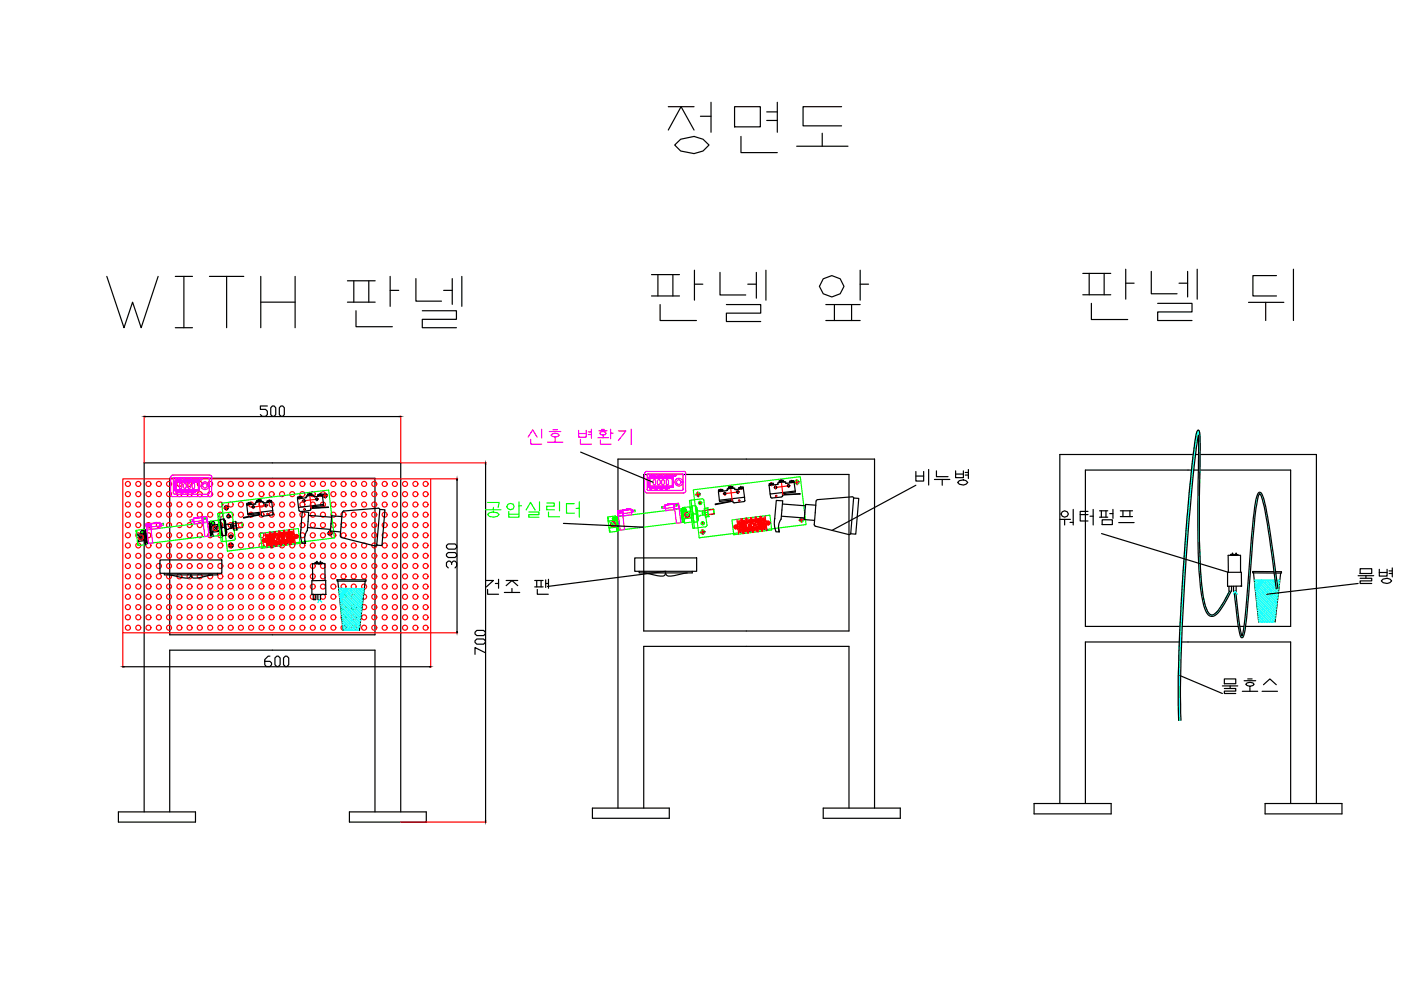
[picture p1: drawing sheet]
<svg xmlns="http://www.w3.org/2000/svg" width="297mm" height="210mm" viewBox="0 0 297 210" stroke-linecap="round" stroke-linejoin="round" font-family="sans-serif">
<defs><g id="words">
<g font-size="16.3">
<text x="140.4" y="33.9">정면도</text>
<text x="136.9" y="69.5">판넬 앞</text>
<text x="228.2" y="69.1">판넬 뒤</text>
</g>
<text font-size="15.9" x="21.5" y="70.6">WITH 판넬</text>
<text font-size="7.1" fill="#f0f" x="110.8" y="95.6">신호 변환기</text>
<g font-size="6.6">
<text x="193" y="104.1">비누병</text>
<text x="223.3" y="112.5">워터펌프</text>
<text x="286.8" y="124.9">물병</text>
<text x="101.6" y="127.4">건조 팬</text>
</g>
<text font-size="6.6" fill="#0f0" x="101.6" y="110.8">공압실린더</text>
<text font-size="6.2" x="257.9" y="148.2">물호스</text>
<text font-size="5.7" x="54" y="89.6">500</text>
<g font-size="5.3">
<text x="97.7" y="121.7" transform="rotate(-90 97.7 121.7)">300</text>
<text x="55" y="142.5">600</text>
<text x="103.7" y="140.1" transform="rotate(-90 103.7 140.1)">700</text>
</g>
</g></defs>
<!-- layer: 0 -->
<g fill="none" stroke="#000" stroke-width=".25">
<path d="M30.8 88.3h53.9M103 98.4v75.6M123.1 95.9l15.4 6.3M230.1 99.7h43.5v33.1h-43.5zM30 112.8l.2 .2M30.1 112.7l.2 .2M30.4 112.2l.1 .9M30.4 112.2l.5 3.3M30.5 113.1l-1.5 .2 1.7 1.3M30.5 113.1l-1.3 1.7 1.5-.2M30.5 113.1l.1 .2M30.7 112.5l.3 2.7"/>
<path d="M30.7 114.6l.1 .9M30.7 114.5v.1M30.8 112.4l.3 2.8M30.9 112.4l.3 2.8M30.9 112.4l.4 2.8M33.9 118.7h13.1v2.9h-13.1zM36 101.4h43.5v33.2h-43.5zM44.3 110.7l.4 2.9-.3-2.9M44.4 110.7l.4 2.9M44.5 110.8l.4 2.7M44.7 110.5l.4 3.2M44.9 111.4l1.5-.2-1.4 1.6 1.6-.1z"/>
<path d="M45 112.7v.1M45 112.8l.2 .9M45.2 110.8l-.2 .3M45.3 110.9l-.2 .2M46.7 110.2l.8-.1 .4 3.4-.8 .1zM46.8 110.1v.7l.3 1M47.1 111.8l-.1 1.1 .2 .7M47.4 110l.2 .7v1.1M47.5 111.8l-.4 .1M47.6 110.3h.1M47.6 110.4h.1M47.6 111.8l.3 1-.1 .7"/>
<path d="M47.9 113.2l-.3-2.9 .2 .2 .3 2.5-.1 .2M48 113l-.1 .1M48.9 111.2l.1 .8M49 111.2l.1 .8M49.2 111.1l-1.3 .1M49.2 111l.2 1.1M49.3 112l-1.3 .3M49.3 110.6l.3 1.9M49.4 110.6l.3 1.8M49.9 110.6l.1 .9h-.5M50 110.6l.2 1.8M50 111.5l.1 .9"/>
<path d="M63.8 112.4l.3-3.9 1.3 .1-.2 3.9-.6 1.3 .2 1.4M63.8 112.3l-.1 1.4 .4 1.4M64.6 114.6l.2 .6h-.7M64.7 106.1l-.1 .1M65.2 111.9l4.9 .3M65.4 109.3l4.9 .4M66.9 119.2v.2h-.1h.2M67.1 119.5h.9v-.1h-.4v.1M67.2 119.4v-.4v.4M67.6 119.5h.1M67.6 119.4h-.5v.1M67.9 119.4v-.4l.1 .4"/>
<path d="M68.2 119.3h.2M72.2 113.6l.2 .4 7.1 1.7h.3l.1-.2M72.5 109.5l-2.2-.1-.2 3.2 2.1 .2M72.6 108.6l-.5 5M80.5 108.1l-.1-.3h-.2l-7.3 .5-.3 .3M80.5 108l1.1 .1-.6 7.6-1.1-.1M80.5 108.1l-.6 7.4M96.9 101.8v32.1M119.5 111l17 .8M134.6 118.3h13.1v2.8h-13.1zM136.5 100.6h43.5v33.2h-43.5zM165.1 112.2l.1 .6-.7-.1"/>
<path d="M165.6 110.1l.3-3.9-1.3-.1-.4 4.8 .3 1.8M165.6 110l-.5 1.4 .1 1.4M165.7 109.4l4.9 .4M165.9 106.9l4.9 .3M172.8 111.6l7.2 1.7M173 107.1l-2.2-.2-.2 1.7-.1 1.6 2.2 .1M173 106.2l-.4 5 .3 .4M173.4 105.9l-.3 .3M180.6 105.3l-7.2 .6M180.7 105.3l.2 .1 .1 .3M181 105.7l-.6 7.3-.2 .3h-.2M181 105.6l1.1 .1-.7 7.6-1-.1"/>
<path d="M194.2 102.9l-17.8 9.6M233.6 113.1l26.8 8.2v-3.6h2.6v3.6M261 117.5v.2l-.1-.1h.3M261.3 117.6v-.3l.1 .3M261.7 117.7h.1M261.7 117.7v-.1h.5v.1M261.7 117.6h-.5v.1M262 117.6v-.3l.1 .3M262.3 117.6h.2M34.8 121.6v.3h11.3v-.3M35.9 121.9l3.8 .7a.64 .64 0 0 0 .7-.7M40.5 121.9a.8 .8 0 0 0 1.1 .7l3.5-.7"/>
<path d="M66.1 123.1h2.9l.1 2.9h-3zM66.4 126v1.1h.6v-1.1M67.4 126v1.1h.5v-1.1M68.9 126h.1M68.9 123.1v-3.6h-2.6v3.6M71.6 123.2h5.8l-1.2 10.5M71.6 123.2h-.1v-.3l6.1 .1v.2h-.2M71.6 123.2l1.1 10.4M135.5 121.1v.4h11.3v-.4M136.5 121.5l3.8 .6a.64 .64 0 0 0 .8-.6M141.1 121.5a.8 .8 0 0 0 1.1 .6l3.5-.6M141.1 121.1l-25 3.2"/>
<path d="M260.3 121.3h2.9v3h-2.9zM260.6 124.3v1.1h.5v-1.1M260.7 125.3l-1.2 2.3-1.6 2.2a1.03 1.03 0 0 1-1 .6 1.03 1.03 0 0 1-.9-.8 23.9 23.9 0 0 1-1.4-8.3 490.5 490.5 0 0 1-.1-26.6l-.1-1.7a2.15 2.15 0 0 0-.3-1.8 2.99 2.99 0 0 0-.7 2.3 505.6 505.6 0 0 0-3.6 55.8l.1 3.5M261 125.4a12.5 12.5 0 0 1-3.4 5.1 1.37 1.37 0 0 1-2-1.1 27 27 0 0 1-1.4-8.3 531.8 531.8 0 0 1-.1-27.2v-1.6a237.7 237.7 0 0 0-2.3 22 416.9 416.9 0 0 0-1.5 36.8l.1 1.6M261.5 124.3v1.1h.6v-1.1M263.1 124.3h.1M265.8 121.5h5.7l-1.2 10.4M265.8 121.5h-.2v-.3h6.1v.3h-.2M265.8 121.5l1.1 10.4M270.6 124.9l-1.4-10.8a42.6 42.6 0 0 0-1.8-9l-.3-.4a14.2 14.2 0 0 0-1 5l-2 23.1a4.3 4.3 0 0 1-.7 2.4h-.2l-.2-.3-.4-1.9-.9-7.6M270.9 124.8l-2.3-16a11.5 11.5 0 0 0-1.3-4.3l-.3-.1a4.5 4.5 0 0 0-1 3l-.7 6.3-1.2 16.2-.4 3.5-.4 1.4-.5-2.7-.8-6.7M288 123.7l-19.4 2.3"/>
<path d="M26.3 141.4h64.8M250.1 143.2l9.1 3.8M25.1 172.1h16.3v2.2h-16.3zM30.6 172.1v-74h54.4v74M36 172.1v-34.2h43.5v34.2M74.1 172.1h16.3v2.2h-16.3zM125.6 171.3h16.3v2.2h-16.3zM131 171.3v-74h54.4v74M136.5 171.3v-34.3h43.5v34.3M174.5 171.3h16.4v2.2h-16.4zM219.2 170.4h16.4v2.2h-16.4zM224.7 170.4v-74h54.4v74"/>
<path d="M230.1 170.4v-34.3h43.5v34.3M268.2 170.4h16.3v2.2h-16.3z"/>
<circle cx="29.9" cy="114" r=".44"/>
<circle cx="30.2" cy="112.8" r=".32"/>
<circle cx="30.2" cy="112.8" r=".28"/>
<circle cx="30.2" cy="112.8" r=".15"/>
<circle cx="45.2" cy="110.9" r=".32"/>
<circle cx="45.2" cy="110.9" r=".28"/>
<circle cx="45.2" cy="110.9" r=".15"/>
<circle cx="45.7" cy="112" r=".44"/>
<circle cx="48" cy="107.6" r=".44"/>
<circle cx="48" cy="107.6" r=".23"/>
<circle cx="48.5" cy="109.5" r=".36"/>
<circle cx="48.5" cy="109.5" r=".15"/>
<circle cx="49" cy="113.8" r=".36"/>
<circle cx="49" cy="113.8" r=".15"/>
<circle cx="49" cy="115.6" r=".44"/>
<circle cx="49" cy="115.6" r=".23"/>
<circle cx="53.7" cy="107.5" r=".15"/>
<circle cx="56" cy="114.5" r=".15"/>
<circle cx="56.4" cy="107.2" r=".15"/>
<circle cx="62.9" cy="113.7" r=".15"/>
<circle cx="64.5" cy="106.2" r=".15"/>
<circle cx="67.2" cy="105.8" r=".15"/>
<circle cx="68.9" cy="105.1" r=".44"/>
<circle cx="68.9" cy="105.1" r=".23"/>
<circle cx="70" cy="113.1" r=".44"/>
<circle cx="70" cy="113.1" r=".23"/>
</g>
<g fill="none" stroke="#0f0" stroke-width=".25">
<path d="M28.9 112.7h.1M28.9 112.5l.1 1M29.1 114.7l.2 1M29.2 115.5h.1M30.4 112.2l-1.6 .3 .5 3.2 1.6-.2M30.6 112.4h.1M30.8 115.3h.1M30.9 112.4l-.2 .1-.2-.1M31 115.2v.1M31.2 115.2h-.2v.1M44.4 110.8l-13.5 1.7M44.6 110.6l-.1 .2-.1-.1"/>
<path d="M44.7 113.6l-13.5 1.6M44.7 110.7h.1M44.7 110.5l1.6-.2 .4 3.2-1.6 .2M44.7 113.5v.1M44.7 110.5l.1 1M45 113.5l-.3 .1M45.1 113.6h-.1M46.1 108.9h.4l.7 5.9-.3 .1zM46.3 110.3l.1 1M46.5 108.9l2.5-.3 .2 .3 .2 1.7M46.6 112.5l.1 1.1M46.7 110.5h-.3"/>
<path d="M46.8 111.9h-.1M47 106.7l22.7-2.8 1.2 10.2-22.7 2.8zM49.2 111h.2M49.5 112.1h-.1M49.6 112.5h.1M49.7 112.5l.2 1.7M49.9 114.2l-.3 .3-2.4 .3M50 110.6h-.7M50.2 112.4h.1M50.2 112.4l-.6 .1M51.3 110.8l.1 1.1M51.3 110.8l-1.3 .1"/>
<path d="M51.4 111.9l-1.2 .1M55.2 113.1l8-1 .4 3.1-8 1zM128.8 109.6l1.7-.2 .4 3.3-1.7 .1zM128.9 109.9h.1M128.9 109.6l.1 .9 1.7 1.3M129.2 112.6h.1M130 110l.2 .1M130 109.9l.3 .1M130.4 109.4l.1 .9M130.5 109.6h.1M130.5 110.3l-1.5 .2-.1 .1M130.5 110.3l-1.3 1.6 .1 .9"/>
<path d="M130.5 110.3l.1 .1M130.6 109.5l.1 .2M130.7 111.8l-1.5 .1-.1-.1M130.7 109.7l.3 2.6M130.7 111.8l.1 .9M130.7 111.6v.2M130.8 109.6l-.1 .1M130.8 109.6l.3 2.8M130.9 109.5l-.1 .1M130.9 112.5h.1M130.9 109.5l.2 2.9M130.9 109.5v.1"/>
<path d="M130.9 109.5l.4 2.9M131 112.3v.1M131 112.3l.1 .1M131.2 112.4h.1M144.3 107.9l-13.4 1.6M144.3 107.9h.1M144.3 107.9l.4 2.9M144.4 107.9h.1M144.4 107.9l.3 2.9M144.4 107.9l.2 .1M144.4 107.9l.4 2.9M144.6 107.8v.2"/>
<path d="M144.6 108l.3 2.6M144.7 110.8l-13.4 1.6M144.7 107.8h.1M144.7 107.8h-.1M144.7 107.6l1.6-.1 .4 3.2-1.6 .2zM144.7 110.7v.1M144.7 110.8h.1M144.8 107.6l.1 .9M144.9 108.5l1.7 1.3 .1 .9M144.9 108.5l-.1 .2M144.9 110.6v.1M144.9 110.6l-.1 .2"/>
<path d="M145 110.7h.1M145 109.9l.1 .1M145.1 110l.1 .9M145.1 110.7l-.1 .1M145.2 108l-.2 .2M145.3 108l-.2 .3M146.3 107.5l.1 .8-1.3 1.7M146.5 108.5l-.1-.2-1.5 .2M146.6 109.7v.1l-1.5 .2M146.7 107.3l.8-.1 .4 3.4-.8 .1zM146.7 107.6l-.4 .1M146.8 109l-.2 .1"/>
<path d="M146.8 107.3v.7l.3 1-.1 1.1 .2 .6M147 103.9l22.7-2.8 1.2 10.1-22.6 2.8zM147.1 109l.5-.1 .3 1.1-.1 .7M147.4 107.2l.2 .7v1M147.6 107.5h.1M147.6 107.6h.1M147.6 107.5l.2 .2 .3 2.4-.1 .2zM148 110.2l-.1 .1M148.8 105.8l-2.6 .3 .7 5.9h.3l-.7-5.9M148.8 108.3l.2 .9M148.9 105.8l.3 .2 .2 1.8M149 108.3l.1 .9"/>
<path d="M149.2 108.3h-1.3M149.4 109.1l-1.4 .3M149.4 107.8h.1M149.4 107.8l.2 1.8M149.4 108.2h-.2l.2 1.1 .1-.1M149.4 107.8l.1 .9M149.5 108.7l.5-.1 .1 .9M149.6 108.7l.3 2.7M149.6 109.6h.1M149.6 111.7l-2.4 .3M149.9 111.3l-.3 .4M149.9 107.7l.1 .9"/>
<path d="M150 107.7h.1M150 107.7l-.6 .1M150 107.7l.2 1.8M150.2 109.5h.1M150.2 109.5l-.6 .1M151.3 107.9l.1 1.1M151.3 107.9l-1.3 .2M151.4 109l-1.2 .1M155.2 110.3l8-1.1 .4 3.2-8 1zM164.7 103.3h-.1"/>
<circle cx="129.9" cy="111.1" r=".44"/>
<circle cx="130.2" cy="110" r=".32"/>
<circle cx="130.2" cy="110" r=".28"/>
<circle cx="130.2" cy="110" r=".15"/>
<circle cx="145.2" cy="108.1" r=".32"/>
<circle cx="145.2" cy="108.1" r=".28"/>
<circle cx="145.2" cy="108.1" r=".15"/>
<circle cx="145.7" cy="109.2" r=".44"/>
<circle cx="148" cy="104.8" r=".44"/>
<circle cx="148" cy="104.8" r=".23"/>
<circle cx="148.4" cy="106.6" r=".36"/>
<circle cx="148.4" cy="106.6" r=".15"/>
<circle cx="149" cy="112.8" r=".44"/>
<circle cx="149" cy="110.9" r=".36"/>
<circle cx="149" cy="112.8" r=".23"/>
<circle cx="149" cy="110.9" r=".15"/>
<circle cx="153.7" cy="104.6" r=".15"/>
<circle cx="156" cy="111.7" r=".15"/>
<circle cx="156.4" cy="104.3" r=".15"/>
<circle cx="162.9" cy="110.9" r=".15"/>
<circle cx="164.5" cy="103.3" r=".15"/>
<circle cx="167.2" cy="103" r=".15"/>
<circle cx="169" cy="102.2" r=".44"/>
<circle cx="169" cy="102.2" r=".23"/>
<circle cx="169.9" cy="110.2" r=".44"/>
<circle cx="169.9" cy="110.2" r=".23"/>
</g>
<g fill="none" stroke="#f00" stroke-width=".25">
<path d="M147.8 104.9h-.4M147.9 104.8h.2M147.9 104.3l.1 .3M148 104.7v.3M148 105v.4M148.2 106.7h.3M148.4 106.4v.1M148.4 106.6v.1M148.4 106.7l.1 .2M148.5 104.7l-.3 .1M148.5 106.6h.1M148.8 112.8l-.4 .1"/>
<path d="M148.8 111h-.1M148.9 112.3v.3M148.9 111h.1M148.9 110.7v.1M149 110.9v.3M149 112.7v.2M149 113l.1 .3M149.1 112.8h-.3M149.1 110.9h.1M149.5 112.7l-.3 .1M153.4 104.7h.1M153.6 104.7h.3"/>
<path d="M153.6 104.4l.1 .2M153.7 104.6v.1M153.7 104.8v.2M155.5 111.8h.3M155.9 111.7l-.2 .1M155.9 111.7h.1M155.9 111.3l.1 .3-.1-.1M156 111.7v.1M156 111.9v.1M156 111.9v.3M156.1 104.4h.2M156.3 111.7h-.2"/>
<path d="M156.3 104.1l.1 .3M156.4 104.5v.1M156.4 104.3l-.1 .1M156.5 104.3h.1M162.7 110.9h-.3M162.8 110.9h-.2M162.8 110.9h.1M162.8 110.4l.1 .4v-.2M162.9 110.8v.1M162.9 111.1v-.1v.4M163.2 110.8l-.2 .1 .3-.1M164.3 103.3l-.1 .1"/>
<path d="M164.4 103.3h.1M164.4 103.1l.1 .1M164.5 103.3v.3M167.1 102.8v.1M167.2 103v.1M167.2 103.1v.2M167.2 103l-.3 .1M167.4 103h-.1M168.7 102.2l-.3 .1M168.8 102.2h.2M168.9 101.7v.3M168.9 102.1l.1 .2"/>
<path d="M169 102.5v.3M169.5 102.2h-.3M169.7 110.3h-.3M169.8 109.7l.1 .3M169.9 110.1v.2M169.9 110.5l.1 .3M170 110.2l-.2 .1M170.5 110.2h-.4"/>
</g>
<g fill="none" stroke="#f00" stroke-width=".25">
<path d="M26 101.5h65.3v32.7h-65.3zM29.8 113.4a.53 .53 0 0 1 .6 .5 .53 .53 0 0 1-.5 .6 .53 .53 0 0 1-.5-.6M45.7 111.5a.53 .53 0 0 0-.5 .5 .53 .53 0 0 0 .6 .5 .53 .53 0 0 0 .4-.6M48.4 109.2l-.1 .1v.4l.3-.1 .1-.2M48.9 113.6h-.1v.4l.3-.1 .1-.1M51.4 110.8l-2.2 .3M51.4 111.8l-2 .2M53.7 107.2l-.2 .1 .1 .4 .3-.1v-.2M56 114.3l-.2 .1v.3h.4v-.2M56.3 106.9l-.1 .1v.4l.4-.1v-.1M62.9 113.5h.1l.1 .3-.4 .1v-.2M64.5 105.9l-.2 .1 .1 .3h.3v-.2"/>
<path d="M67.2 105.6l-.2 .1 .1 .3h.3v-.2M129.8 110.6a.53 .53 0 0 1 .7 .4 .53 .53 0 0 1-.5 .6 .53 .53 0 0 1-.6-.5M145.7 108.6a.53 .53 0 0 0-.5 .6 .53 .53 0 0 0 .6 .5 .53 .53 0 0 0 .4-.7M148.4 106.4l-.1 .1v.3h.3l.1-.2M149 110.7l-.2 .1v.3h.4v-.2M151.3 108l-2.1 .3M151.5 108.9l-2.1 .3M153.7 104.4l-.2 .1v.3h.4v-.2M155.9 111.5l-.1 .1v.3h.4v-.2M156.4 104.1l-.2 .1 .1 .3 .3-.1v-.1M162.8 110.6l.2 .1 .1 .3h-.4l-.1-.1M164.5 103.1l-.2 .1v.3h.4v-.2"/>
<path d="M167.2 102.8h-.2l.1 .4 .3-.1v-.1"/>
</g>
<!-- layer: HIDDEN -->
<path d="M47 113.3h-.3M50 110.9l-.6 .1M50.2 112l-.7 .1M147.1 110.4l-.4 .1M150 108.1l-.6 .1M150.2 109.1l-.7 .1" fill="none" stroke="#ff0" stroke-width=".25"/>
<!-- layer: THIN -->
<path d="M30.1 112.7l.2 .2h-.3M34.6 111l.1 .3M40.4 110.4l-.1-.2 .1 .4M43.3 109.9l.2-.1-.1 .3M45.2 110.8l-.1 .2h.2M130.1 109.8l.2 .2h-.3M134.6 108.3v-.2v.4M140.3 107.4l.1 .2-.1-.2M140.4 107.6v.2M143.3 107.1l.3-.1-.2 .2M145.2 108l-.1 .2 .2-.1" fill="none" stroke="#0f0" stroke-width=".25"/>
<!-- layer: PHANTOM -->
<g fill="none" stroke="#f0f" stroke-width=".25">
<path d="M31 111.2l.9-.1 .5 4.1h-.9zM31.1 111.9h.1M31.1 112.4h.1M31.4 111.4v.1M31.4 111.5h.1M31.4 111.4h.1M31.4 111.4l.2 .1M31.4 111.4l.1 .2v-.1M31.5 111.5h.1M31.5 111.3l.1 .1M31.5 111.3v.2M31.5 111.3l-.1-.1v.2"/>
<path d="M31.6 111.5h.1M31.6 111.5h-.1M31.6 111.4v.1M31.6 111.4l-.2 .1M32 111.1l.2 1.1M32 112.1l-.9 .1M32.8 110.9h.1M33.3 110.8h.1M33.3 110.8l-.5 .1M33.8 111h.2l.1 .5-2.1 .2M33.8 110.8l.1 1.2-1.9 .2v-1.1M33.8 110.8l-2.9 .3 .2 1.3"/>
<path d="M33.8 110.8l-1.8 .3M33.8 110.9l-1.8 .2M34.6 111l-.6 .1M34.6 111.4h-.5M40.9 110.2l-.6 .1M40.9 110.5l-.6 .1M41.1 110.1h-.2v.5l2.1-.2M42 109.7l-.5 .1M42 109.7h.1M42.9 109.7v1.2M42.9 109.7l.1 1.2M42.9 109.7l-1.9 .2 1.8-.2"/>
<path d="M42.9 109.7l.9-.1 .5 4.1-.9 .1zM43.6 109.9h.1M43.9 110.3h.1M44 110.8h.1M44 110.8l-.2-1.3-2.8 .4 .2 1.2 1.9-.2M44 110.7l-.9 .1M131 108.3l.9-.1 .5 4.1-.9 .1zM131.1 109h.1M131.4 108.6h-.1h.1M131.4 108.6h.2M131.4 108.6v.1M131.4 108.5l.1 .3-.1-.1"/>
<path d="M131.4 108.7h.1M131.4 108.5v.1M131.5 108.5h.1M131.5 108.5l-.1 .2M131.5 108.5l-.1-.1v.1M131.6 108.6l-.1 .1M131.6 108.5v.1M131.6 108.5l-.2 .1M132 108.2l.2 1.2M132 108.2l.1 1.2M132 109.4l1.9-.3-.1-1.2-2.8 .4 .1 1.2M132 109.3l-.9 .1"/>
<path d="M132.8 108h.1M132.8 108h.5M133.3 108h.1M133.8 108l-1.8 .2M133.8 108l-1.8 .3M133.8 108.1h.2l.1 .5-2.1 .3M134.6 108.1l-.6 .1M134.6 108.5l-.5 .1M140.8 107.4h-.5M140.9 107.7l-.6 .1M141.1 107.2l-.3 .1 .1 .5 2.1-.3M141.5 106.9h.1"/>
<path d="M142 106.9h-.5M142 106.9h.1M142.8 106.9l-1.7 .2M142.9 106.9v1.1M142.9 106.9l.1 1.1M142.9 106.9l-1.9 .2M142.9 106.9l.9-.2 .6 4.1-1 .1zM143.2 107l.2-.1 .2 .2a.17 .17 0 0 0-.2-.2 .17 .17 0 0 0-.1 .3 .17 .17 0 0 0 .3 0v-.1a.2 .2 0 0 1-.2 .2 .2 .2 0 0 1-.2-.3zM143.6 107.1h.1M143.9 107.5h.1M144 107.9h.1M144 107.9l-.2-1.2-2.8 .3 .2 1.3 1.8-.3"/>
<path d="M144 107.8l-1 .1"/>
<circle cx="31.5" cy="111.4" r=".3"/>
<circle cx="43.4" cy="109.9" r=".16"/>
<circle cx="43.4" cy="110" r=".2"/>
<circle cx="131.5" cy="108.6" r=".3"/>
</g>
<!-- layer: 1 -->
<g fill="none" stroke="#f00" stroke-width=".25">
<path d="M56.2 113l.2 1.1M56.3 114.1v.3M56.3 114.7l.1 .3M56.4 114.4v.3M56.4 114.5l-.3 .1M56.5 114.9l.1 1.2M56.6 114.1h.1M56.6 114.1h-.3M56.6 113.7h.1M56.6 113.7l.2 .1M56.7 114.9h-.4M56.7 114.4h.1"/>
<path d="M56.7 114.5h.1M56.7 114.5l.1 .1M56.7 113.6h-.1v.1M56.7 113.6h.1M56.8 114.3h.1M56.8 114.6h.1M56.8 113.8h.1M56.8 114.3l-.1 .2M56.8 113.5l.1 .1M56.8 114.6l.1 .1M56.8 113.5v.1M56.8 114.4h.1"/>
<path d="M56.9 114.5h.1M56.9 114.7h.1M56.9 114.3h.1M56.9 114.5v.1M56.9 114.4h.1M56.9 113.6l.1 .2h-.2M56.9 113.6h.1M56.9 115.1h.1M56.9 115.1l.2-.1v.2M56.9 115.1l-.1 .3h.2M56.9 114.3v.2M57 114.3h.1"/>
<path d="M57 114.4h.1M57 114.7h.1M57 114.4l-.1 .1M57 114.6h.1M57 114.3l.1 .1M57 115.4h.1M57 114.4h-.1M57 114.6v.1M57.1 115.2h.1M57.1 115.2v.1M57.1 114.4h.1M57.1 114.5h.1"/>
<path d="M57.1 114.4l-.1 .2M57.1 112.8l.2 1.1 .1 .1-.2-.1M57.1 115.3h.1M57.1 115.3l-.1 .1M57.1 113.2l-.8 .1M57.2 114.3h.2l.2 .2h-.2zM57.3 114.8h.1M57.3 112.8l.1 1.1M57.4 114.9h.1M57.4 115.6l-.8 .1M57.5 114.5h.1M57.5 114.9h.1"/>
<path d="M57.5 114.9l.2 1.1-.1-1.2-.2 .1 .1 1.1M57.6 114l-.4 .1M57.6 114.4h.1M57.6 114.8h.1M57.6 114.8h-.3M57.7 113.4h.1M57.7 113.4v.1M57.7 113.4l.3 .1M57.7 114.7l-.1 .1M57.7 113.6l.2 .1M57.7 113.6h.1M57.7 113.5v.1"/>
<path d="M57.7 113.6h-.2M57.7 114.3v.1M57.7 114.4h.1M57.7 114.2h.1M57.7 114.3h.1M57.7 114.2v.1M57.7 114.4l.1 .1M57.7 113.6h.2M57.8 114.2h.1M57.8 114.5h.1M57.8 114.2h-.1M57.8 113.3v.1"/>
<path d="M57.8 113.5v.1M57.8 113.7l.1 .1M57.9 114.3h.1M57.9 114.4h.1M57.9 114.3v.1M57.9 114.5h.1M57.9 114.1l-.1 .1M57.9 114.1h.1M57.9 113.7h.1M57.9 115.1h.1M57.9 115.1v.1M57.9 115.1l-.2 .1"/>
<path d="M57.9 115.2v.1l.2-.1M57.9 115.2h.1M58 114.3h.1M58 114.4h.1M58 113.5v.2h-.1M58 115l.1-.1v.2M58 115l-.1 .1M58 115h.1M58 115.1h.1M58 114.8v.2M58 114.1h.1M58 114.2h.1"/>
<path d="M58 114.1v.1M58 115.1v.1M58 114.5h-.1M58 114.5h.1M58 115.2v.3M58.1 114.4h.1M58.1 114.3v.1M58.1 114.2v.1M58.1 114.2h.1M58.1 115.2h.1M58.1 114.4l-.1 .1M58.1 115.1v.1"/>
<path d="M58.1 115.1h.1M58.1 113.5l-.1 .1M58.2 113.1l-.8 .1M58.2 113.9h.3M58.2 113.9h.1M58.3 112.7l.1 1.1-.2-1.1 .1 1.1 .1 .1-.1-1.2M58.3 113.9l-2 .2v.2l.2 .2-.1 .4 2-.2M58.3 115.1h-.2M58.5 115.5l-.8 .1M58.5 114.8h.1M58.5 114.8l-.1-.1 .1 1.1M58.5 114.8l.2 1"/>
<path d="M58.6 114.8l-.2-.1 .1 1.1M58.6 114.8l.1 1M58.7 114.7h-.4M58.7 114.2l.1 .1M58.7 114.2h.1M58.7 113.5l.2 .1M58.7 113.5h.1M58.7 113.4l-.2 .1M58.7 115h.2M58.8 114.4h.1M58.8 114.1h.1M58.8 114.1l-.1 .1"/>
<path d="M58.8 113.3h-.2l.1 .2M58.8 113.3l.1 .1M58.8 113.3h.1M58.8 113.4h.1M58.8 113.1v.2M58.8 113.4v.3M58.8 114.1v.1M58.8 114.2h.1M58.8 114.2v.1M58.8 114v.1M58.8 114h.1M58.8 115.2h.1"/>
<path d="M58.9 114.4h.1M58.9 114.1h.1M58.9 114h.1M58.9 113.6h.1M58.9 114.3h.1M58.9 114l.1 .1M58.9 113.4l.1 .2h-.1M58.9 113.4h.1M58.9 114.3h-.1M59 114.4h.1M59 114.2h.1M59 114.9l.2-.1-.1 .1"/>
<path d="M59 115.1l-.2 .1M59 114.9l-.2 .3M59 115.1h.1M59 114.1h-.1M59 114.2v.1M59 114.1h.1M59 114.7v.2M59 114.4h-.1M59 114.1v.1M59 114v.1M59 115.1l.1 .2M59.1 114.4h.1"/>
<path d="M59.1 114.1h.1M59.1 115.1h.1M59.1 115l-.1 .1M59.1 114.4h-.1M59.1 114.3h.1M59.1 114.3v.1M59.1 114.2h.1M59.1 114.1v.2M59.1 112.6l.2 1.1h.1l-.1-1.1M59.1 114.9v.2M59.1 114.9h.1M59.1 113l-.7 .1"/>
<path d="M59.1 113.4h-.2M59.2 113.8h.4M59.2 113.8h.1M59.3 114.6h.1M59.3 114.9l-.2 .1M59.4 112.6v1.2l-.2-.2-.1-1M59.4 115.3l-.7 .2M59.5 115.7l-.1-1.1h.2l.1 1.1M59.6 114.7h.1M59.6 114.7l-.2-.1 .1 1.1M59.6 114.7l.1 1M59.6 114.5h.1"/>
<path d="M59.6 114.5l-.3 .1M59.7 113.4h.1M59.7 113.4h.2M59.7 114.1h.1M59.7 114.1l.1 .1M59.7 114h.1M59.7 113.7l-.7 .1M59.8 114.2h.1M59.8 113.9h.1M59.8 113.9l-.1 .2M59.8 114.2l.1 .1M59.8 114.3h.1"/>
<path d="M59.8 114.5l-.7 .1M59.9 114.1h.1M59.9 113.4h.1M59.9 114.3h.1M59.9 114.1v.1M59.9 114h.1M59.9 114l.1 .1M59.9 114h-.1l.1 .1M59.9 113.9h.1M59.9 113.3l.1 .1h-.1M59.9 113.3l-.3-.2 .1 .3M59.9 113.3h.1"/>
<path d="M59.9 114.8l-.1 .2h.3M59.9 114.8l.2-.1v.1M59.9 114.8h.1M59.9 113.9h-.1M60 114.3h.1M60 114.1h.1M60 113.9h.1M60 114.1h-.1M60 114.2h.1M60 113.9l.1 .1M60.1 114v.1a.19 .19 0 0 0-.3-.2 .19 .19 0 0 0 0 .3 .19 .19 0 0 0 .3-.1M60.1 114.2l-.1 .1"/>
<path d="M60.1 114.2h.1M60.1 114h.1M60.1 115h.1M60.1 114.1h.1M60.1 114.8h.1M60.1 114.8l.1 .1M60.1 114.1v.1M60.2 114.9h.1M60.2 112.9l-.8 .1M60.2 112.5v1.1M60.2 114.9l-.1 .1M60.2 113.6h.1"/>
<path d="M60.3 112.5l.1 1.1-.1-.1M60.3 114.4h.1M60.3 112.5l.2 1.1h-.3M60.4 113.6l2-.2v.4l.1 .3-2 .3M60.5 115.2l-.8 .1M60.5 114.5h.1M60.5 114.5h-.1l.1 1.1M60.5 114.5l.2 1.1M60.6 113.6l-.4 .1M60.6 114.4h.1M60.6 114.4h-.3M60.7 113h.1"/>
<path d="M60.7 115.6l-.1-1.1-.2-.1 .1 1.2M60.7 114.1h.1M60.7 113.9v.2M60.7 113.9h.1M60.8 114.1h.1M60.8 113.8h.1M60.8 113.8l-.1 .1M60.8 113.9h.1M60.8 113.9l.1 .1M60.8 113l-.2 .1 .3 .2M60.8 114.1h.2M60.8 113h.1"/>
<path d="M60.9 114.1h.1M60.9 114h.1M60.9 113.9h.1M60.9 114v.1l.1-.1M60.9 113.3h.1M60.9 113v.1M60.9 113.8h-.1M60.9 113.1l.1 .2h-.1M60.9 113.8h.1M60.9 113.1h.1M60.9 114.8h.1M61 114h.1"/>
<path d="M61 114.1h.1M61 113.9h.1M61 113.9v.1M61 113.8h.1M61 114.7l-.1 .1M61 114.7l.1-.2v.2M61 114.7h.1M61.1 114.1h.1M61.1 114l-.1 .1M61.1 114h.1M61.1 113.9h.1M61.1 113.8v.2"/>
<path d="M61.1 114.7v.2h-.2v-.1M61.1 114.7h.1M61.1 112.4l.2 1M61.2 112.7l-.8 .1M61.2 113.5h.1M61.2 113.5v.1M61.2 113.5h.4M61.3 113.4h.1M61.3 113.8l.3 .2h-.3zM61.3 113.8h.1M61.3 112.3l.1 1.2-.1-.1M61.3 112.3l.2 1.1h-.2"/>
<path d="M61.5 115.1l-.8 .1M61.6 113.5h.1M61.6 114.4h.1M61.6 114.4h-.2l.2 1.1M61.6 114.4l.1 1.1-.1-1.1M61.6 114.4l-.2-.1 .1 1.2M61.7 114.3h-.4M61.7 113.9h.1M61.7 113.8l.1 .2M61.7 113.8h.1M61.8 114h.1M61.8 113.7h.1"/>
<path d="M61.8 113.8h.1M61.8 113.7l-.1 .1M61.8 113.7h.2M61.8 114h.2M61.9 112.9l-.3 .1 .2 .2h.1M61.9 113.8h.1M61.9 113.8v.1M61.9 114.8h.1M61.9 112.9h.1M61.9 113.9h.1M61.9 112.9l.1 .1M61.9 113.2h.1"/>
<path d="M62 113l.1 .1-.2 .1M62 113.8h.1M62 114h.1M62 113h.1M62 113.8v.1M62 113.7h.1M62 114.5l.1-.1 .1 .2M62 114.5l-.1 .3M62 114.5h.1M62 113.9h.1M62.1 114h.1M62.1 114h-.1"/>
<path d="M62.1 113.7h.1M62.1 113.9h.1M62.1 113.7v.1M62.1 113.8h.1M62.1 114.7l-.2 .1M62.1 114.7h.1M62.1 113.8v.1M62.1 113.9v.1M62.2 114.6l-.1 .2M62.2 114.6h.1M62.2 112.2l.2 1.2M62.3 114.2h.1"/>
<path d="M62.3 114.2h.3M62.3 112.6l-.9 .1M62.4 114.1l.2 1.2M62.4 113.3l.1 .3M62.5 113.4h-.3M62.5 113.9l.1 .4M62.6 114.9l-.9 .2M63.1 113.7h.1M156.3 110.1l.1 1.2M156.3 111.2v.4M156.3 111.9l.1 .3M156.4 112.1l.3-.1z"/>
<path d="M156.4 111.5l.1 .4M156.4 111.7h-.3M156.5 112.1l.1 1.2M156.6 111.3h-.3M156.6 112.1h.1M156.7 111.6h.1M156.7 111.6l.1 .1M156.7 111.7h.1M156.7 110.7l-.2 .1 .2 .2M156.7 110.7h.1M156.7 110.7l.2 .1M156.8 111.5h.1"/>
<path d="M156.8 111.7h.1M156.8 111.7v.1M156.8 111.5l-.1 .1M156.8 111h-.1M156.8 111.8h.1M156.8 111.6h.1M156.8 111.4h.1M156.8 111.4v.1M156.8 111.4l.3 .1M156.8 112.5v.1l.2-.1M156.8 112.5h.1M156.8 111.6l.1 .1"/>
<path d="M156.9 111.6h.1M156.9 111.8h.1M156.9 111.4h.1M156.9 110.8l.1 .2h-.2M156.9 110.8h.1M156.9 112.3h.1M156.9 112.3l.2-.1v.3M156.9 112.3l-.1 .2M156.9 111.6h-.1M156.9 111.7h.1M156.9 111h.1M157 111.6h.1"/>
<path d="M157 111.8h.1M157 111.6l-.1 .1M157 112.5h.1M157.1 111.8h-.2M157.1 111.7h.1M157.1 111.8h.1M157.1 111.5v.1M157.1 111.5h.1M157.1 111.7v.1M157.1 111.6h.1M157.1 110l.3 1.2 .1-.1-.1-1.1M157.1 112.5h.1"/>
<path d="M157.1 111.6v.1M157.1 112.5h-.1M157.1 110l.2 1.1M157.1 110.4l-.8 .1M157.2 111.2h.1M157.3 111.4l.2 .1 .1 .2h-.2zM157.3 111.1h.1M157.3 111.9h.3M157.3 110l.1 1.1h-.1M157.4 112.1v-.2l.2 .2M157.4 112.1l.1 1M157.4 112.1h.2"/>
<path d="M157.4 112.7l-.8 .2M157.6 111.1h.1M157.6 112.1l.1 1M157.6 111.1l-.4 .1M157.6 111.5h.1M157.6 111.9h.1M157.7 110.8h.1M157.7 112.3h.2M157.7 110.7l-.2 .1M157.7 111.5h.1M157.7 111.6h.1M157.7 111.4h.1"/>
<path d="M157.7 111.4v.2M157.8 111.4h.1M157.8 111.6h.1M157.8 111.6l.1 .1M157.8 111.4h-.1M157.8 110.6h-.2l.1 .2M157.8 110.8h.1M157.8 110.6h.1M157.8 110.7h.1M157.8 110.4v.2M157.8 110.6v.2M157.8 110.8l.1 .2"/>
<path d="M157.9 111.5h.1M157.9 111.7h.1M157.9 111.3h.1M157.9 110.5v.2M157.9 110.8h.1M157.9 111.5v.1M157.9 110.5v.1M157.9 111.3l-.1 .1M157.9 111.4h.1M157.9 111.4h-.1l.1 .1M157.9 111.4l.1 .1M157.9 112.3v.2l.1-.1"/>
<path d="M157.9 112.3h.1M157.9 111.6h.1M157.9 110.7l.1 .1h-.1M157.9 110.7h.1M157.9 112.2h.1M157.9 112.2l.2 .1M158 111.5h.1M158 111.7h.1M158 111.5l-.1 .1M158 111.3h.1M158 111.4h.1M158 111.3l.1 .1"/>
<path d="M158 112.4h.1M158 111.6v.1M158 112v.2M158 111.6h.1M158 112.2v.1M158 112.2l.2-.1-.1 .1M158 112.4l.1 .2M158.1 111.6h.1M158.1 111.4v.2M158.1 112.4h.1M158.1 111.4h.1M158.1 111.5h.1"/>
<path d="M158.1 109.9l.1 1.1 .2 .1 .1-.2M158.1 112.2h.1M158.1 112.2l.1 .1M158.1 110.7h-.2M158.2 112.3h.1M158.2 109.9l.1 1M158.2 110.3l-.8 .1M158.2 112.3l-.1 .1M158.3 110.9h.1M158.3 111.9h.1M158.3 109.9l.2 1M158.3 111.1l-2 .2 .2 .3-.1 .5 2.1-.3"/>
<path d="M158.3 112.2l-.1 .1M158.5 112.6l-.8 .1M158.5 111.9h.1M158.5 111.9h-.1l.1 1.1M158.5 111.9l.2 1.1M158.6 111l-.4 .1M158.6 111.9l-.1-.1-.1 .1 .1 1.1M158.6 111.8h.1M158.6 111.8l-.3 .1M158.7 110.4h.1M158.7 110.4v.1M158.7 110.4l.2 .1"/>
<path d="M158.7 111.8h-.1M158.7 110.6l.2 .1M158.7 110.6h.1M158.7 110.5v.1M158.7 110.6h-.2M158.7 111.5h.1M158.7 111.3v.2M158.7 111.3h.1M158.7 110.6h.2M158.8 111.5h.1M158.8 111.5v.1M158.8 111.2h.1"/>
<path d="M158.8 111.2l-.1 .1M158.8 110.5v.1M158.8 110.3v.2M158.8 111.6h.1M158.8 112.3h.1M158.8 111.6h.2M158.8 110.7l.1 .2M158.9 111.3l-.1 .2 .2-.1M158.9 111.3h.1M158.9 111.2h.1M158.9 110.7h.1M158.9 112.1h.1"/>
<path d="M158.9 112.1l-.1 .2M158.9 111.3l.1 .1M158.9 112.2h-.2M158.9 111.6h.1M158.9 110.5l.1 .2h-.1M158.9 110.5h.1M159 111.4h.1M159 111.6h.1M159 111.2h.1M159 112l.1-.1v.2M159 112l-.1 .1M159 112h.1"/>
<path d="M159 112.2h.1M159 111.9v.1M159 112.3h-.2M159 112.3h.1M159 112.1v.1M159 111.5h.1M159 111.5v.1M159 111.3h.1M159 111.2l.1 .1M159 112.3v.2M159.1 111.4h.1M159.1 111.5h.1"/>
<path d="M159.1 111.5h-.1M159.1 111.3v.1M159.1 112.3h.1M159.1 111.4v.1M159.1 112.1v.2M159.1 112.1h.1M159.1 109.7l.2 1.1M159.1 110.5l-.1 .1M159.2 110.2l-.8 .1M159.2 110.9h.4M159.2 110.9h.1M159.2 110.9v.1"/>
<path d="M159.3 109.7l.1 1.1h-.1M159.3 109.7l.2 1.1-.2 .1v-.1M159.3 112.1l-.2 .1M159.5 112.5l-.8 .1M159.6 111.8h.1M159.6 111.8h-.2l.2 1.1M159.6 111.8l.1 1.1-.1-1.1-.1-.1v1.2M159.7 111.7h-.4M159.7 111.2h.1M159.7 111.3l.1 .1M159.7 111.3h.1M159.7 110.5h.1"/>
<path d="M159.7 110.9l-.7 .1M159.7 111.2v.1M159.8 111.4h.1M159.8 111.1h.1M159.8 111.2h.1M159.8 111.1l-.1 .1M159.8 110.3l-.2 .1 .1 .1M159.8 110.3h.1M159.8 110.3l.1 .1M159.8 111.6l-.7 .1M159.9 111.4h.1M159.9 111.3h.1"/>
<path d="M159.9 111.1h.1M159.9 112.2h.1M159.9 111.1h-.1M159.9 111.2h.1M159.9 111.2v.1M159.9 110.4l.1 .2-.3-.1M159.9 110.4h.1M159.9 111.9h.1M159.9 111.9h.3l-.1 .3M159.9 111.9v.3h.2M160 111.4h.1M160 111.2h.1"/>
<path d="M160 110.6h.1M160 111.2l-.1 .1M160 111.1h.1M160.1 111.4h.1M160.1 111.4h-.1M160.1 111.1h.1M160.1 112.2h.1M160.1 111.1v.3M160.1 111.2h.1M160.1 111.3h.1M160.1 109.6l.2 1.1 .1 .1-.1-1.2 .1 1.2-.2-.1-.1-1M160.1 110l-.7 .1"/>
<path d="M160.2 110.8h.1M160.3 111.6h.1M160.4 110.8l2-.3-.1 .4 .2 .3-2 .4M160.4 112.4l-.7 .1M160.5 110.8h.1M160.5 110.8h-.3M160.6 111.7l-.2-.1 .1 1.1M160.6 111.7h.1M160.6 111.7l.1 1M160.6 111.6h.1M160.6 111.6h-.3M160.7 110.2h.1"/>
<path d="M160.7 110.4h.1M160.7 110.4l.2 .1M160.7 111.2h.1M160.7 111.1h.1M160.8 111.3h.1M160.8 111h.1M160.8 111.1h.1M160.8 111v.3M160.8 111h-.1M160.8 111v.1M160.8 111l.1 .1M160.9 111.3h.1"/>
<path d="M160.9 111.1h.1M160.9 111.1v.2l.1-.1M160.9 110.9h.1M160.9 110.5h.1M161 111.3h.1M161 111.2h.1M161 110.3v.2h-.1M161 110.3l-.3-.1v.2M161 110.9h.1M161 110.3h.1M161 111.8l-.2 .3 .3-.1M161 111.8l.1-.1v.2"/>
<path d="M161 111.8h.1M161 110.9l-.2 .1M161 110.9v.2M161 111.1h.1M161 111h.1M161 111l-.1 .1M161 110.9v.1M161 111.1v.1M161.1 111.2l-.1 .1M161.1 111.2h.1M161.1 111h.1M161.1 111v.1"/>
<path d="M161.1 112h.1M161.1 111.1h.1M161.1 111.9h.1M161.1 109.5l.1 1.1M161.1 111.1l-.1 .1M161.2 109.5l.1 1.1 .1-.1M161.2 111.9h.1M161.2 109.9l-.8 .1M161.2 111.9l-.1 .1M161.2 110.6h.1M161.3 109.5l.2 1.1h-.3M161.3 110.9h.2l.1 .3h-.2z"/>
<path d="M161.3 110.9h.1M161.3 111.5h.1M161.4 111.6l.2-.1 .1 1.1M161.5 112.2l-.8 .2M161.5 111.6h.1M161.5 111.6l-.1-.1 .1 1.2M161.5 111.6l.2 1M161.6 110.7h-.4M161.6 111.4h.1M161.6 111.4l-.3 .1M161.7 110h.1M161.7 110l.1 .3"/>
<path d="M161.7 111l.1 .1M161.7 111h.1M161.7 110l.3 .2M161.8 111.1v.1M161.8 111.1h.1M161.8 110.9h.1M161.8 110.9l-.1 .1M161.8 110.3h.1M161.8 110.8h.1M161.8 111.2h.1M161.8 111h.1M161.8 111.2h.3"/>
<path d="M161.8 111l.2 .1M161.8 110.8v.1M161.9 110.9h.1M161.9 111.2h.1M161.9 110.9l-.1 .1M161.9 110.9l.1 .1M161.9 110.8h.1M161.9 110.8h-.1M161.9 110.3h.1M162 110.2l.1 .1h-.2M162 111h.1M162 111.2h.1"/>
<path d="M162 110.2h.1M162 111v.1M162 110.8l.1 .1M162 110.8h.1M162.1 111.1h.1M162.1 110.9h.1M162.1 111.1v.1M162.1 110.9v.2M162.1 111.9h.1M162.2 111.7v-.1h-.2l-.1 .3h.2M162.2 111.7l-.1 .2M162.2 111.7h.1"/>
<path d="M162.2 110.5h.1M162.2 109.4l.1 1.1M162.2 110.5h.3M162.2 110.5v.1M162.3 111.4h.1M162.3 109.8l-.9 .1M162.5 111.3l.1 1.2M162.5 110.4v.4M162.5 111.1l.1 .3M162.6 111.3l-.3 .1M162.6 112.1l-.9 .1"/>
<circle cx="56" cy="114.6" r=".4"/>
<circle cx="56" cy="114.6" r=".22"/>
<circle cx="56.8" cy="113.7" r=".27"/>
<circle cx="56.9" cy="114.5" r=".19"/>
<circle cx="57" cy="115.3" r=".26"/>
<circle cx="57.4" cy="114.4" r=".21"/>
<circle cx="57.8" cy="113.6" r=".27"/>
<circle cx="57.9" cy="114.3" r=".19"/>
<circle cx="58" cy="115.1" r=".25"/>
<circle cx="58.8" cy="113.4" r=".26"/>
<circle cx="58.9" cy="114.2" r=".19"/>
<circle cx="59" cy="115" r=".27"/>
<circle cx="59.8" cy="113.3" r=".27"/>
<circle cx="60" cy="114.9" r=".27"/>
<circle cx="60.8" cy="113.2" r=".26"/>
<circle cx="60.9" cy="114" r=".19"/>
<circle cx="61" cy="114.8" r=".24"/>
<circle cx="61.4" cy="113.9" r=".19"/>
<circle cx="61.9" cy="113.1" r=".25"/>
<circle cx="61.9" cy="113.8" r=".19"/>
<circle cx="62.1" cy="114.6" r=".26"/>
<circle cx="62.9" cy="113.7" r=".21"/>
<circle cx="62.9" cy="113.7" r=".38"/>
<circle cx="156" cy="111.8" r=".38"/>
<circle cx="156" cy="111.7" r=".21"/>
<circle cx="156.8" cy="110.8" r=".24"/>
<circle cx="156.9" cy="111.6" r=".19"/>
<circle cx="157" cy="112.4" r=".27"/>
<circle cx="157.4" cy="111.6" r=".19"/>
<circle cx="157.8" cy="110.7" r=".25"/>
<circle cx="157.9" cy="111.5" r=".18"/>
<circle cx="158" cy="112.3" r=".26"/>
<circle cx="158.8" cy="110.6" r=".27"/>
<circle cx="158.9" cy="111.4" r=".17"/>
<circle cx="159" cy="112.2" r=".26"/>
<circle cx="159.8" cy="110.5" r=".26"/>
<circle cx="159.9" cy="111.3" r=".19"/>
<circle cx="160" cy="112" r=".27"/>
<circle cx="160.8" cy="110.3" r=".27"/>
<circle cx="160.9" cy="111.1" r=".19"/>
<circle cx="161" cy="111.9" r=".26"/>
<circle cx="161.4" cy="111.1" r=".2"/>
<circle cx="161.9" cy="110.2" r=".27"/>
<circle cx="161.9" cy="111" r=".19"/>
<circle cx="162.1" cy="111.8" r=".26"/>
<circle cx="162.9" cy="110.9" r=".22"/>
<circle cx="162.9" cy="110.9" r=".38"/>
</g>
<!-- layer: PHA -->
<path d="M54.9 108.9v.2l-.1-.2 .5 .1-.1-.1-.3 .2M55.2 108.9v.1M66 107.5v.2M66.3 107.5v.2v-.2M66.3 107.5l-.3 .2v-.2l.3 .2M155.2 106l.1 .2-.4-.1M155.2 106l-.3 .3v-.2v.1M165.9 104.7v.2l.5-.3v.2zM166 104.7v.2M166.3 104.6v.2" fill="none" stroke="#000" stroke-width=".25"/>
<!-- layer: OBJ -->
<g fill="none" stroke="#000" stroke-width=".25">
<path d="M52.3 107l.1 .1M52.4 106.7l-.1 .1M52.6 106.9l-.3 .1 1-.1M52.8 106.6l-.1 .1M53 106.9l.3 .1M53.2 106.6l-.8 .1M53.2 106.6l.1 .1M53.2 106.7v.1h-.9M54.1 106.9l-1.8 .2 .2 1.8M54.1 106.9h.1M54.2 106.5h.1M54.4 106.4h.1"/>
<path d="M54.5 106.1h-.1M54.7 106.3l-.3 .1M54.9 106h-.1M55.1 106.2l.3 .1M55.2 109l-.1-.1-.1 .2M55.2 108.9l-2.6 .2-.1-.2M55.3 108.8v.1M55.3 108.9l.1 .4M55.3 106l-.8 .1M55.3 106h.1M55.3 109l-3.7 .7 .1 .1 3.7-.7M55.3 106.1v.1h-.9"/>
<path d="M55.4 106.3l-1 .1M55.4 106.3v.1M55.6 106.4h.1M55.8 106.7l-.2-.4-1.4 .2-.1 .4M55.9 106.7l1.7-.3 .2 1.9-5.3 .6M55.9 106.6h.1M56.3 106.9l-.1 .3 .3 .2M56.3 106.9h.2M56.5 106.9l.1 .2-.1 .2M56.6 106.5l.1 .1M56.9 106.4l-.3 .1M57 106.1h.1"/>
<path d="M57.3 106.3l.3 .1M57.5 106.1v.2l-.9 .1 .1-.2M57.6 106.2h-.9M57.6 106.4l-1 .1M57.8 108.3l.1 .7M57.9 109l-.2 .2-2 .2-.3-.1M63.3 107.6l.1 .7M63.3 105.6l-.2 .1M63.5 105.3h.1M63.7 105.5l.3 .1M63.9 105.3l-.8 .1M64 105.3v.1"/>
<path d="M64 105.4l-.9 .2v-.2M64 105.6l-.9 .2M64 105.6h.1M64.3 106l-.1 .2 .2 .2M64.5 105.9l-.2 .1M64.5 105.9l.2 .2-.1 .3M64.5 106.4h-.2M64.8 105.6l-1.7 .2 .2 1.8 5.3-.7M64.8 105.5h.1M65 105.2h.1M65.2 105v.1M65.4 104.9l-.2 .1"/>
<path d="M65.6 104.7h.1M65.8 104.9h.3M65.9 108l-.2 .2-2 .2-.3-.2M65.9 107.7l3.7-.2-3.7 .3M66 107.5l-.1 .5M66.1 104.7l-.8 .1M66.1 104.7h.1M66.1 104.7l-.9 .3v-.2M66.1 104.9l-.9 .1M66.1 104.9v.1M66.3 107.6l-.1-.1-.2 .2M66.3 105l-1.3 .2-.2 .3"/>
<path d="M66.3 105h.1M66.4 105l.2 .3M66.6 105.3l1.8-.2 .2 1.8M66.6 105.3h.1M67.4 104.8v.1M67.6 105l-.2 .2M67.9 104.7l-.1 .1M68 105h.3l-.9 .1M68.3 104.8l-.8 .1M68.3 104.7v.1M68.3 104.8v.2h-.9M68.3 105v.1"/>
<path d="M68.6 106.9v.3l-2.6 .3M152.4 104.2h.1M152.8 103.8h-.1M153 104l.2 .2M153.2 103.9v.1h-.9M153.2 103.8l-.8 .1M153.2 104l-.8 .2 .2-.1M154.1 104l-1.8 .2 .2 1.9M154.1 104h.1M154.2 103.7h.1M154.5 103.2l-.1 .1M154.5 103.5v.1"/>
<path d="M154.7 103.4l-.2 .1M154.8 103.2h.1M154.9 103.1l-.1 .1M155.1 103.4h.3M155.2 106.2l-.1-.1-.2 .1M155.2 106l-2.6 .3-.1-.2M155.2 106l.2 .4 .3 .2 2-.2M155.3 106.2l-3.7 .7 .1 .1 3.7-.7M155.3 103.2v.1h-.9M155.4 103.2l-.9 .1M155.4 103.4l-.9 .1M155.4 103.4v.1"/>
<path d="M155.6 103.5h.1M155.8 103.8l-.2-.3-1.4 .1-.1 .4M155.9 103.8h.1M156.5 104.1l-.3 .1 .2 .3M156.5 104.1l.2 .2-.1 .2M156.5 104.5l-.2 .1M156.7 103.6v.1M156.9 103.5l-.2 .1M157 103.3h.1M157.3 103.5h.3M157.5 103.3l-.8 .1M157.5 103.2l.1 .1"/>
<path d="M157.5 103.3l.1 .1-.9 .2-.1-.2M157.6 103.6h-.9M157.6 103.6l.3 1.8-5.4 .7M157.6 103.6l-1.7 .2M157.9 105.4v.7M157.9 106.1l-.2 .3M163.3 104.7l.2 .9 2.2-.2M163.4 102.7l-.3 .1M163.4 102.5h.2M163.7 102.7h.3M163.9 102.5l-.8 .1M163.9 102.5h.1"/>
<path d="M164 102.5l-.9 .3v-.2M164 102.7l-.9 .2M164 102.7v.1M164.5 103.6h-.2M164.6 103.5l.1-.2-.2-.2-.3 .3 .2 .2M164.8 102.7l-1.7 .2 .2 1.8 5.3-.6M164.8 102.7h.1M165 102.3h.1M165.2 102.2v.1M165.5 102.1l-.3 .1M165.6 101.8h.1M165.9 102l.2 .1"/>
<path d="M165.9 104.9l3.7-.2-3.7 .3M165.9 104.7v.5M165.9 105.1l-.2 .2M166.1 101.9l-.9 .1M166.1 101.8v.1M166.1 101.9l-.9 .2v-.1M166.1 102.1l-.9 .1M166.1 102.1v.1M166.3 104.8l-.1-.1-.2 .1M166.4 102.2l-1.4 .1-.2 .4M166.4 102.2h.1M166.4 102.2l.2 .3"/>
<path d="M166.6 102.5l1.8-.3 .2 1.9M166.6 102.5h.1M167.5 102l-.1 .1M167.7 102.2l-.3 .2M167.9 101.9l-.1 .1M168.1 102.2h.2l-.9 .1M168.3 101.9l-.8 .1M168.3 101.9v.1M168.3 102v.1h-.9M168.3 102.2v.1M168.6 104.1v.2l-2.6 .3"/>
<circle cx="53.7" cy="107.5" r=".23"/>
<circle cx="56.7" cy="109" r=".11"/>
<circle cx="64.6" cy="108" r=".11"/>
<circle cx="67.2" cy="105.8" r=".23"/>
<circle cx="153.7" cy="104.6" r=".23"/>
<circle cx="156.7" cy="106.1" r=".11"/>
<circle cx="164.6" cy="105.1" r=".11"/>
<circle cx="167.2" cy="103" r=".23"/>
</g>
<!-- layer: CEN -->
<g fill="none" stroke="#f00" stroke-width=".25">
<path d="M52.7 106.5l.1 .6M53.6 107.2l.1 .6M54.9 105.8l.3 3.2M56.3 106.9l.1 .6M56.7 108.8v.3M56.8 107.1l-3.5 .4M56.9 109h-.3M57.1 105.9v.7M63.5 105.1v.7M64.4 105.8l.1 .7M64.5 107.8l.1 .4M64.7 108h-.3"/>
<path d="M65.6 104.5l.4 3.2M67.1 105.5l.1 .7M67.5 105.8l-3.4 .4M67.8 104.7l.1 .6M152.7 103.7l.1 .6M153.6 104.3l.1 .7M154.9 103l.3 3.2M156.4 104l.1 .7M156.7 106v.3M156.8 104.3l-3.5 .4M156.9 106.1h-.4M157.1 103.1v.7"/>
<path d="M163.5 102.3l.1 .7M164.4 103l.1 .7M164.5 105l.1 .3M164.7 105.2h-.3M165.6 101.7l.4 3.2M167.1 102.7l.1 .6M167.5 103l-3.4 .4M167.8 101.8l.1 .6"/>
</g>
<!-- layer: signal_generator -->
<g fill="none" stroke="#f0f" stroke-width=".25">
<path d="M137.1 100h7.8M137.1 99.9l-.3 .2-.1 .3M145 99.9l.4 .2v3.9v.3l-.4 .2M36.2 104.9v-3.7l.1-.3 .3-.2 8.1 .1 .2 .4v3.7M36.2 104.9l.1 .2 .3 .2h7.8l.3-.1 .2-.3M36.7 101.5v3l.3 .2M37 101.3h7.1M37 104.8h7.1M37 101.2l-.3 .3M37 102h5.3v2.1h-5.3zM37.2 102.1h4.9v1.8h-4.9zM37.3 101.5h.1l-.1 .2z"/>
<path d="M37.3 104.2h.2l-.1 .3h-.1zM37.3 102.2h4.7v1.7h-4.7zM37.5 101.6h.2M37.6 104.5v-.3l.1 .2 .1-.2v.3M37.8 101.5v.2M37.8 101.7h.1M37.9 104.3h.2M38 101.5h.1v.2h-.1zM38 102.7l.2-.2 .4 .2v.7l-.2 .2-.4-.2zM38.2 104.3h.2M38.2 104.2v.3M38.2 101.4l.2 .3 .1-.3"/>
<path d="M38.4 104.2v.3M38.4 104.2h.3v.3h-.3zM38.7 104.2h.2v.3h-.2M38.8 104.2v.3M38.9 102.7l.2-.2 .4 .2v.7l-.2 .2-.4-.2zM39 101.5h-.2l.2 .2h-.2M39 104.3h.2M39.1 101.4v.1M39.1 101.6v.1M39.3 104.2v.3h.2M39.4 101.7h-.2v-.1l.2 .2h-.2M39.5 101.7l.1-.1 .1 .1"/>
<path d="M39.5 101.6v.1M39.6 104.5l.2-.3v.3M39.6 104.4h.2M39.8 101.6l.1 .1zM39.8 102.7l.2-.2 .4 .2v.7l-.2 .2-.4-.2zM39.9 104.2h.2v.3h-.2zM39.9 101.7h.1M40.1 101.4v.3M40.2 104.3h.2M40.5 104.2h.2l-.1 .3zM40.6 101.4l-.2 .1 .1 .2 .1-.1M40.7 101.7l.2-.1h-.2l.2 .1"/>
<path d="M40.7 102.7l.2-.2 .4 .2v.7l-.2 .2-.4-.2zM40.8 104.2v.3M40.8 104.5h.1M40.9 104.2h.2v.3zM41 101.7l.1-.1 .1 .1M41 101.6v.1M41.2 104.2l.2 .3 .1-.3M41.3 101.7l.1-.1h-.1l.1 .1M41.6 101.6v.1M41.8 101.6l-.2 .1M41.9 101.6l.1 .1zM42 101.7h.1"/>
<path d="M42.2 101.6h.2M42.3 101.4l.1 .3M42.5 101.6l.2 .1zM42.8 101.6v.1M43 101.6l-.2 .1M44.1 101.2l.3 .3M44.2 103v.1M44.4 101.5v3l-.3 .2M136.7 100.4v3.7M136.7 104l.2 .4 .2 .1M137.1 104.5h7.8M137.2 103.8l.2 .2"/>
<path d="M137.4 100.5h7.2M137.4 104h7.2M137.4 100.5l-.2 .2v3.1M137.5 101.1h5.2v2.2h-5.2zM137.7 101.3h4.9v1.9h-4.9zM137.7 100.7h.2l-.1 .3zM137.8 103.4h.2v.2l-.2 .1M137.8 101.4h4.7v1.7h-4.7zM137.8 103.4v.3M138 100.8h.2M138 103.7v-.3l.1 .2 .2-.2v.3M138.3 100.7v.3"/>
<path d="M138.3 101h.1M138.3 103.5h.3M138.5 100.7h.1v.3zM138.5 101.9l.2-.2 .3 .2v.7l-.1 .2-.4-.2zM138.6 103.5h.3M138.6 103.4v.3M138.7 100.7l.2 .3 .1-.3M138.9 103.4v.3M138.9 103.4h.2v.3h-.2zM139.2 103.4h.2v.2l-.2 .1M139.3 103.4v.3M139.4 101.9l.2-.2 .4 .2v.7l-.3 .2-.3-.2z"/>
<path d="M139.5 100.7h-.2l.2 .2h-.2M139.5 103.5h.2M139.6 100.7v.3M139.8 103.4v.3h.2M139.9 101l-.2-.1v-.1l.2 .2h-.2M140 100.9l.1-.1 .1 .2M140 100.8v.2M140.1 103.7l.1-.3 .1 .3M140.1 103.6h.2M140.3 100.8h.1v.1l-.1 .1zM140.3 101.9l.2-.2 .3 .2v.7l-.1 .2-.4-.2zM140.4 103.4h.2v.3h-.2z"/>
<path d="M140.4 100.9l.1 .1M140.5 100.7l.1 .3M140.7 103.5h.2M141.1 103.4v.3zM141.1 100.7h-.2v.2l.2 .1v-.2M141.2 100.9l.2-.1h-.2l.2 .2M141.2 103.4l.1 .3M141.2 101.9l.2-.2 .3 .2v.7l-.1 .2-.4-.2zM141.2 103.7h.2M141.4 103.4h.2l-.1 .3zM141.5 100.9l.1-.1 .1 .2M141.5 100.8v.2"/>
<path d="M141.7 103.4l.1 .3 .2-.3M141.8 100.9l.2-.1h-.2l.1 .2M142.1 100.8v.2M142.3 100.8l-.2 .1M142.4 100.8h.1v.2zM142.5 100.9l.1 .1M142.7 100.8h.1M142.7 100.7l.1 .2M143 100.8h.1v.1l-.1 .1zM143.3 100.8v.2M143.4 100.8l-.1 .1M144.6 100.5l.3 .2"/>
<path d="M144.7 102.2h.1M144.8 100.7v3.1M144.9 103.8l-.3 .2"/>
<circle cx="43.5" cy="103" r=".83"/>
<circle cx="43.5" cy="103" r=".49"/>
<circle cx="143.9" cy="102.2" r=".83"/>
<circle cx="143.9" cy="102.2" r=".49"/>
</g>
<!-- layer: 0 -->
<g fill="none" stroke="#0ff" stroke-width=".25">
<path d="M254 91.8l-.1 .5a443 443 0 0 0-3.7 49l-.1 6.2 .1 5.2M68.2 127.7l-.5-.6-.3 .6M71.8 124.7l5.4 .1M72 126.7l1.3-1.9-1.3 1.9M72.3 124.8l-.5 .6M72.6 124.8l-.7 1M72.7 133.6l3.5 .1M73 124.8l-1 1.5M73.3 124.8l-1.3 1.9M73.6 124.9l-1.4 2M73.7 124.8l-1.6 2.4M74 124.8l-1.9 2.8"/>
<path d="M74.4 124.8l-2.3 3.3M74.7 124.8l-2.5 3.7M75.1 124.8l-2.9 4.2M75.4 124.8l-3.1 4.6M75.8 124.8l-3.5 5.1M76.1 124.8l-3.8 5.5M76.3 132.8l-.6 .9M76.4 132.1l-1 1.6M76.5 124.8l-4.1 5.9M76.5 131.5l-1.5 2.2M76.5 130.9l-1.9 2.8M76.6 130.3l-2.3 3.4"/>
<path d="M76.7 129.6l-2.7 4M76.8 129l-3.2 4.6M76.8 124.8l-4.3 6.4M76.8 128.4l-3.6 5.2M76.9 127.8l-4 5.8M76.9 127.2l-4.2 6.2M77 126.5l-4.4 6.5M77.1 125.9l-4.5 6.6M77.1 124.8l-4.6 6.8M77.2 125.3l-4.6 6.8M260.7 125.3l-1.2 2.3-1.6 2.2a1.03 1.03 0 0 1-1 .6 1.03 1.03 0 0 1-.9-.8 23.9 23.9 0 0 1-1.4-8.3 490.5 490.5 0 0 1-.1-26.6l-.1-1.7a2.15 2.15 0 0 0-.3-1.8 2.99 2.99 0 0 0-.7 2.3 505.6 505.6 0 0 0-3.6 55.8l.1 3.5M260.9 125.4l-2.5 4.1a1.44 1.44 0 0 1-2.1 .8 13.1 13.1 0 0 1-1.7-6.1 324.5 324.5 0 0 1-.3-28.8v-2.8l-.3-1.2-.1 .4a134.7 134.7 0 0 0-1.9 16.2 422.8 422.8 0 0 0-1.9 44.8"/>
<path d="M261.5 126l.3-.6 .5 .6M265.9 123h5.5M266.1 125l1.4-2-1.4 2M266.4 123l-.4 .6M266.8 123l-.8 1.1M266.9 131.9h3.4M267.1 123l-1 1.5M267.5 123l-1.4 2M267.7 123.2l-1.3 2M267.8 123l-1.6 2.4M268.1 123l-1.8 2.8M268.5 123l-2.2 3.3"/>
<path d="M268.9 123l-2.6 3.8M269.2 123l-2.8 4.2M269.5 123l-3.1 4.6M269.9 123l-3.5 5.1M270.3 123l-3.8 5.5M270.4 131l-.6 .9M270.5 130.4l-1 1.5M270.6 129.8l-1.5 2.1M270.6 123l-4.1 6M270.6 129.1l-1.8 2.8M270.7 128.5l-2.3 3.4M270.8 124.8l-2-13.9a21.1 21.1 0 0 0-1.5-6.3l-.2-.1a1.22 1.22 0 0 0-.6 1.2l-.6 4.4a448.4 448.4 0 0 1-2.2 24l-.4 1-.2-.5-.3-1.5-1-7.7"/>
<path d="M270.8 127.9l-2.7 4M270.8 127.3l-3.1 4.6M270.9 123l-4.3 6.4M270.9 126.6l-3.5 5.3M271 126l-3.9 5.8M271.1 125.4l-4.3 6.3M271.1 124.8l-4.3 6.4M271.2 124.1l-4.5 6.7M271.3 123l-4.6 6.9M271.3 123.5l-4.6 6.9"/>
</g>
<g fill="none" stroke="#f00" stroke-width=".25">
<circle cx="27.1" cy="113.5" r=".53"/>
<circle cx="27.1" cy="117.8" r=".53"/>
<circle cx="27.1" cy="111.3" r=".53"/>
<circle cx="27.1" cy="109.1" r=".53"/>
<circle cx="27.1" cy="104.8" r=".53"/>
<circle cx="27.1" cy="107" r=".53"/>
<circle cx="27.1" cy="102.6" r=".53"/>
<circle cx="27.1" cy="115.6" r=".53"/>
<circle cx="29.3" cy="113.5" r=".53"/>
<circle cx="29.3" cy="117.8" r=".53"/>
<circle cx="29.3" cy="115.6" r=".53"/>
<circle cx="29.3" cy="109.1" r=".53"/>
<circle cx="29.3" cy="107" r=".53"/>
<circle cx="29.3" cy="102.6" r=".53"/>
<circle cx="29.3" cy="111.3" r=".53"/>
<circle cx="29.3" cy="104.8" r=".53"/>
<circle cx="31.5" cy="113.5" r=".53"/>
<circle cx="31.5" cy="117.8" r=".53"/>
<circle cx="31.5" cy="111.3" r=".53"/>
<circle cx="31.5" cy="104.8" r=".53"/>
<circle cx="31.5" cy="102.6" r=".53"/>
<circle cx="31.5" cy="109.1" r=".53"/>
<circle cx="31.5" cy="107" r=".53"/>
<circle cx="31.5" cy="115.6" r=".53"/>
<circle cx="33.7" cy="111.3" r=".53"/>
<circle cx="33.7" cy="109.1" r=".53"/>
<circle cx="33.7" cy="113.5" r=".53"/>
<circle cx="33.7" cy="107" r=".53"/>
<circle cx="33.7" cy="102.6" r=".53"/>
<circle cx="33.7" cy="117.8" r=".53"/>
<circle cx="33.7" cy="115.6" r=".53"/>
<circle cx="33.7" cy="104.8" r=".53"/>
<circle cx="35.8" cy="113.5" r=".53"/>
<circle cx="35.8" cy="107" r=".53"/>
<circle cx="35.8" cy="115.6" r=".53"/>
<circle cx="35.8" cy="117.8" r=".53"/>
<circle cx="35.8" cy="104.8" r=".53"/>
<circle cx="35.8" cy="111.3" r=".53"/>
<circle cx="35.8" cy="109.1" r=".53"/>
<circle cx="35.8" cy="102.6" r=".53"/>
<circle cx="38" cy="109.1" r=".53"/>
<circle cx="38" cy="102.6" r=".53"/>
<circle cx="38" cy="117.8" r=".53"/>
<circle cx="38" cy="111.3" r=".53"/>
<circle cx="38" cy="115.6" r=".53"/>
<circle cx="38" cy="113.5" r=".53"/>
<circle cx="38" cy="107" r=".53"/>
<circle cx="38" cy="104.8" r=".53"/>
<circle cx="40.2" cy="113.5" r=".53"/>
<circle cx="40.2" cy="117.8" r=".53"/>
<circle cx="40.2" cy="104.8" r=".53"/>
<circle cx="40.2" cy="111.3" r=".53"/>
<circle cx="40.2" cy="109.1" r=".53"/>
<circle cx="40.2" cy="107" r=".53"/>
<circle cx="40.2" cy="102.6" r=".53"/>
<circle cx="40.2" cy="115.6" r=".53"/>
<circle cx="42.4" cy="117.8" r=".53"/>
<circle cx="42.4" cy="111.3" r=".53"/>
<circle cx="42.4" cy="109.1" r=".53"/>
<circle cx="42.4" cy="113.5" r=".53"/>
<circle cx="42.4" cy="107" r=".53"/>
<circle cx="42.4" cy="102.6" r=".53"/>
<circle cx="42.4" cy="115.6" r=".53"/>
<circle cx="42.4" cy="104.8" r=".53"/>
<circle cx="44.6" cy="113.5" r=".53"/>
<circle cx="44.6" cy="107" r=".53"/>
<circle cx="44.6" cy="111.3" r=".53"/>
<circle cx="44.6" cy="117.8" r=".53"/>
<circle cx="44.6" cy="115.6" r=".53"/>
<circle cx="44.6" cy="109.1" r=".53"/>
<circle cx="44.6" cy="104.8" r=".53"/>
<circle cx="44.6" cy="102.6" r=".53"/>
<circle cx="46.7" cy="104.8" r=".53"/>
<circle cx="46.7" cy="117.8" r=".53"/>
<circle cx="46.7" cy="113.5" r=".53"/>
<circle cx="46.7" cy="109.1" r=".53"/>
<circle cx="46.7" cy="102.6" r=".53"/>
<circle cx="46.7" cy="111.3" r=".53"/>
<circle cx="46.7" cy="107" r=".53"/>
<circle cx="46.7" cy="115.6" r=".53"/>
<circle cx="48.9" cy="117.8" r=".53"/>
<circle cx="48.9" cy="109.1" r=".53"/>
<circle cx="48.9" cy="113.5" r=".53"/>
<circle cx="48.9" cy="107" r=".53"/>
<circle cx="48.9" cy="104.8" r=".53"/>
<circle cx="48.9" cy="115.6" r=".53"/>
<circle cx="48.9" cy="111.3" r=".53"/>
<circle cx="48.9" cy="102.6" r=".53"/>
<circle cx="51.1" cy="102.6" r=".53"/>
<circle cx="51.1" cy="109.1" r=".53"/>
<circle cx="51.1" cy="115.6" r=".53"/>
<circle cx="51.1" cy="117.8" r=".53"/>
<circle cx="51.1" cy="113.5" r=".53"/>
<circle cx="51.1" cy="107" r=".53"/>
<circle cx="51.1" cy="111.3" r=".53"/>
<circle cx="51.1" cy="104.8" r=".53"/>
<circle cx="53.2" cy="117.8" r=".53"/>
<circle cx="53.2" cy="113.5" r=".53"/>
<circle cx="53.2" cy="104.8" r=".53"/>
<circle cx="53.2" cy="115.6" r=".53"/>
<circle cx="53.2" cy="109.1" r=".53"/>
<circle cx="53.2" cy="107" r=".53"/>
<circle cx="53.2" cy="102.6" r=".53"/>
<circle cx="53.2" cy="111.3" r=".53"/>
<circle cx="55.4" cy="117.8" r=".53"/>
<circle cx="55.4" cy="109.1" r=".53"/>
<circle cx="55.4" cy="113.5" r=".53"/>
<circle cx="55.4" cy="104.8" r=".53"/>
<circle cx="55.4" cy="102.6" r=".53"/>
<circle cx="55.4" cy="115.6" r=".53"/>
<circle cx="55.4" cy="111.3" r=".53"/>
<circle cx="55.4" cy="107" r=".53"/>
<circle cx="57.6" cy="117.8" r=".53"/>
<circle cx="57.6" cy="113.5" r=".53"/>
<circle cx="57.6" cy="102.6" r=".53"/>
<circle cx="57.6" cy="109.1" r=".53"/>
<circle cx="57.6" cy="107" r=".53"/>
<circle cx="57.6" cy="104.8" r=".53"/>
<circle cx="57.6" cy="115.6" r=".53"/>
<circle cx="57.6" cy="111.3" r=".53"/>
<circle cx="59.8" cy="115.6" r=".53"/>
<circle cx="59.8" cy="109.1" r=".53"/>
<circle cx="59.8" cy="111.3" r=".53"/>
<circle cx="59.8" cy="113.5" r=".53"/>
<circle cx="59.8" cy="107" r=".53"/>
<circle cx="59.8" cy="102.6" r=".53"/>
<circle cx="59.8" cy="104.8" r=".53"/>
<circle cx="59.8" cy="117.8" r=".53"/>
<circle cx="62" cy="113.5" r=".53"/>
<circle cx="62" cy="102.6" r=".53"/>
<circle cx="62" cy="104.8" r=".53"/>
<circle cx="62" cy="117.8" r=".53"/>
<circle cx="62" cy="115.6" r=".53"/>
<circle cx="62" cy="109.1" r=".53"/>
<circle cx="62" cy="111.3" r=".53"/>
<circle cx="62" cy="107" r=".53"/>
<circle cx="64.1" cy="113.5" r=".53"/>
<circle cx="64.1" cy="115.6" r=".53"/>
<circle cx="64.1" cy="111.3" r=".53"/>
<circle cx="64.1" cy="107" r=".53"/>
<circle cx="64.1" cy="104.8" r=".53"/>
<circle cx="64.1" cy="102.6" r=".53"/>
<circle cx="64.1" cy="109.1" r=".53"/>
<circle cx="64.1" cy="117.8" r=".53"/>
<circle cx="66.3" cy="115.6" r=".53"/>
<circle cx="66.3" cy="107" r=".53"/>
<circle cx="66.3" cy="113.5" r=".53"/>
<circle cx="66.3" cy="109.1" r=".53"/>
<circle cx="66.3" cy="104.8" r=".53"/>
<circle cx="66.3" cy="111.3" r=".53"/>
<circle cx="66.3" cy="102.6" r=".53"/>
<circle cx="66.3" cy="117.8" r=".53"/>
<circle cx="68.5" cy="109.1" r=".53"/>
<circle cx="68.5" cy="102.6" r=".53"/>
<circle cx="68.5" cy="117.8" r=".53"/>
<circle cx="68.5" cy="111.3" r=".53"/>
<circle cx="68.5" cy="115.6" r=".53"/>
<circle cx="68.5" cy="113.5" r=".53"/>
<circle cx="68.5" cy="107" r=".53"/>
<circle cx="68.5" cy="104.8" r=".53"/>
<circle cx="70.7" cy="109.1" r=".53"/>
<circle cx="70.7" cy="117.8" r=".53"/>
<circle cx="70.7" cy="104.8" r=".53"/>
<circle cx="70.7" cy="113.5" r=".53"/>
<circle cx="70.7" cy="102.6" r=".53"/>
<circle cx="70.7" cy="111.3" r=".53"/>
<circle cx="70.7" cy="107" r=".53"/>
<circle cx="70.7" cy="115.6" r=".53"/>
<circle cx="72.8" cy="113.5" r=".53"/>
<circle cx="72.8" cy="107" r=".53"/>
<circle cx="72.8" cy="117.8" r=".53"/>
<circle cx="72.8" cy="115.6" r=".53"/>
<circle cx="72.8" cy="104.8" r=".53"/>
<circle cx="72.8" cy="102.6" r=".53"/>
<circle cx="72.8" cy="111.3" r=".53"/>
<circle cx="72.8" cy="109.1" r=".53"/>
<circle cx="75" cy="115.6" r=".53"/>
<circle cx="75" cy="109.1" r=".53"/>
<circle cx="75" cy="107" r=".53"/>
<circle cx="75" cy="113.5" r=".53"/>
<circle cx="75" cy="102.6" r=".53"/>
<circle cx="75" cy="111.3" r=".53"/>
<circle cx="75" cy="104.8" r=".53"/>
<circle cx="75" cy="117.8" r=".53"/>
<circle cx="77.2" cy="113.5" r=".53"/>
<circle cx="77.2" cy="109.1" r=".53"/>
<circle cx="77.2" cy="102.6" r=".53"/>
<circle cx="77.2" cy="117.8" r=".53"/>
<circle cx="77.2" cy="115.6" r=".53"/>
<circle cx="77.2" cy="107" r=".53"/>
<circle cx="77.2" cy="104.8" r=".53"/>
<circle cx="77.2" cy="111.3" r=".53"/>
<circle cx="79.4" cy="115.6" r=".53"/>
<circle cx="79.4" cy="113.5" r=".53"/>
<circle cx="79.4" cy="109.1" r=".53"/>
<circle cx="79.4" cy="117.8" r=".53"/>
<circle cx="79.4" cy="107" r=".53"/>
<circle cx="79.4" cy="102.6" r=".53"/>
<circle cx="79.4" cy="111.3" r=".53"/>
<circle cx="79.4" cy="104.8" r=".53"/>
<circle cx="81.6" cy="104.8" r=".53"/>
<circle cx="81.6" cy="115.6" r=".53"/>
<circle cx="81.6" cy="111.3" r=".53"/>
<circle cx="81.6" cy="113.5" r=".53"/>
<circle cx="81.6" cy="107" r=".53"/>
<circle cx="81.6" cy="102.6" r=".53"/>
<circle cx="81.6" cy="109.1" r=".53"/>
<circle cx="81.6" cy="117.8" r=".53"/>
<circle cx="83.7" cy="117.8" r=".53"/>
<circle cx="83.7" cy="109.1" r=".53"/>
<circle cx="83.7" cy="113.5" r=".53"/>
<circle cx="83.7" cy="102.6" r=".53"/>
<circle cx="83.7" cy="107" r=".53"/>
<circle cx="83.7" cy="104.8" r=".53"/>
<circle cx="83.7" cy="111.3" r=".53"/>
<circle cx="83.7" cy="115.6" r=".53"/>
<circle cx="85.9" cy="111.3" r=".53"/>
<circle cx="85.9" cy="115.6" r=".53"/>
<circle cx="85.9" cy="109.1" r=".53"/>
<circle cx="85.9" cy="117.8" r=".53"/>
<circle cx="85.9" cy="113.5" r=".53"/>
<circle cx="85.9" cy="104.8" r=".53"/>
<circle cx="85.9" cy="107" r=".53"/>
<circle cx="85.9" cy="102.6" r=".53"/>
<circle cx="88.1" cy="111.3" r=".53"/>
<circle cx="88.1" cy="113.5" r=".53"/>
<circle cx="88.1" cy="104.8" r=".53"/>
<circle cx="88.1" cy="102.6" r=".53"/>
<circle cx="88.1" cy="117.8" r=".53"/>
<circle cx="88.1" cy="107" r=".53"/>
<circle cx="88.1" cy="115.6" r=".53"/>
<circle cx="88.1" cy="109.1" r=".53"/>
<circle cx="90.2" cy="104.8" r=".53"/>
<circle cx="90.2" cy="113.5" r=".53"/>
<circle cx="90.2" cy="109.1" r=".53"/>
<circle cx="90.2" cy="115.6" r=".53"/>
<circle cx="90.2" cy="102.6" r=".53"/>
<circle cx="90.2" cy="111.3" r=".53"/>
<circle cx="90.2" cy="117.8" r=".53"/>
<circle cx="90.2" cy="107" r=".53"/>
<circle cx="27.1" cy="133.1" r=".53"/>
<circle cx="27.1" cy="124.4" r=".53"/>
<circle cx="27.1" cy="122.2" r=".53"/>
<circle cx="27.1" cy="120" r=".53"/>
<circle cx="27.1" cy="130.9" r=".53"/>
<circle cx="27.1" cy="128.7" r=".53"/>
<circle cx="27.1" cy="126.5" r=".53"/>
<circle cx="29.3" cy="133.1" r=".53"/>
<circle cx="29.3" cy="126.5" r=".53"/>
<circle cx="29.3" cy="128.7" r=".53"/>
<circle cx="29.3" cy="124.4" r=".53"/>
<circle cx="29.3" cy="122.2" r=".53"/>
<circle cx="29.3" cy="120" r=".53"/>
<circle cx="29.3" cy="130.9" r=".53"/>
<circle cx="31.5" cy="133.1" r=".53"/>
<circle cx="31.5" cy="128.7" r=".53"/>
<circle cx="31.5" cy="130.9" r=".53"/>
<circle cx="31.5" cy="124.4" r=".53"/>
<circle cx="31.5" cy="126.5" r=".53"/>
<circle cx="31.5" cy="120" r=".53"/>
<circle cx="31.5" cy="122.2" r=".53"/>
<circle cx="33.7" cy="128.7" r=".53"/>
<circle cx="33.7" cy="124.4" r=".53"/>
<circle cx="33.7" cy="122.2" r=".53"/>
<circle cx="33.7" cy="120" r=".53"/>
<circle cx="33.7" cy="133.1" r=".53"/>
<circle cx="33.7" cy="130.9" r=".53"/>
<circle cx="33.7" cy="126.5" r=".53"/>
<circle cx="35.8" cy="128.7" r=".53"/>
<circle cx="35.8" cy="130.9" r=".53"/>
<circle cx="35.8" cy="133.1" r=".53"/>
<circle cx="35.8" cy="126.5" r=".53"/>
<circle cx="35.8" cy="120" r=".53"/>
<circle cx="35.8" cy="124.4" r=".53"/>
<circle cx="35.8" cy="122.2" r=".53"/>
<circle cx="38" cy="133.1" r=".53"/>
<circle cx="38" cy="128.7" r=".53"/>
<circle cx="38" cy="130.9" r=".53"/>
<circle cx="38" cy="124.4" r=".53"/>
<circle cx="38" cy="126.5" r=".53"/>
<circle cx="38" cy="120" r=".53"/>
<circle cx="38" cy="122.2" r=".53"/>
<circle cx="40.2" cy="133.1" r=".53"/>
<circle cx="40.2" cy="124.4" r=".53"/>
<circle cx="40.2" cy="122.2" r=".53"/>
<circle cx="40.2" cy="120" r=".53"/>
<circle cx="40.2" cy="128.7" r=".53"/>
<circle cx="40.2" cy="126.5" r=".53"/>
<circle cx="40.2" cy="130.9" r=".53"/>
<circle cx="42.4" cy="133.1" r=".53"/>
<circle cx="42.4" cy="124.4" r=".53"/>
<circle cx="42.4" cy="120" r=".53"/>
<circle cx="42.4" cy="126.5" r=".53"/>
<circle cx="42.4" cy="130.9" r=".53"/>
<circle cx="42.4" cy="128.7" r=".53"/>
<circle cx="42.4" cy="122.2" r=".53"/>
<circle cx="44.6" cy="126.5" r=".53"/>
<circle cx="44.6" cy="122.2" r=".53"/>
<circle cx="44.6" cy="124.4" r=".53"/>
<circle cx="44.6" cy="133.1" r=".53"/>
<circle cx="44.6" cy="128.7" r=".53"/>
<circle cx="44.6" cy="120" r=".53"/>
<circle cx="44.6" cy="130.9" r=".53"/>
<circle cx="46.7" cy="133.1" r=".53"/>
<circle cx="46.7" cy="128.7" r=".53"/>
<circle cx="46.7" cy="124.4" r=".53"/>
<circle cx="46.7" cy="120" r=".53"/>
<circle cx="46.7" cy="130.9" r=".53"/>
<circle cx="46.7" cy="126.5" r=".53"/>
<circle cx="46.7" cy="122.2" r=".53"/>
<circle cx="48.9" cy="124.4" r=".53"/>
<circle cx="48.9" cy="122.2" r=".53"/>
<circle cx="48.9" cy="128.7" r=".53"/>
<circle cx="48.9" cy="126.5" r=".53"/>
<circle cx="48.9" cy="120" r=".53"/>
<circle cx="48.9" cy="133.1" r=".53"/>
<circle cx="48.9" cy="130.9" r=".53"/>
<circle cx="51.1" cy="133.1" r=".53"/>
<circle cx="51.1" cy="124.4" r=".53"/>
<circle cx="51.1" cy="122.2" r=".53"/>
<circle cx="51.1" cy="120" r=".53"/>
<circle cx="51.1" cy="130.9" r=".53"/>
<circle cx="51.1" cy="128.7" r=".53"/>
<circle cx="51.1" cy="126.5" r=".53"/>
<circle cx="53.2" cy="133.1" r=".53"/>
<circle cx="53.2" cy="124.4" r=".53"/>
<circle cx="53.2" cy="120" r=".53"/>
<circle cx="53.2" cy="130.9" r=".53"/>
<circle cx="53.2" cy="128.7" r=".53"/>
<circle cx="53.2" cy="126.5" r=".53"/>
<circle cx="53.2" cy="122.2" r=".53"/>
<circle cx="55.4" cy="128.7" r=".53"/>
<circle cx="55.4" cy="133.1" r=".53"/>
<circle cx="55.4" cy="126.5" r=".53"/>
<circle cx="55.4" cy="124.4" r=".53"/>
<circle cx="55.4" cy="122.2" r=".53"/>
<circle cx="55.4" cy="120" r=".53"/>
<circle cx="55.4" cy="130.9" r=".53"/>
<circle cx="57.6" cy="133.1" r=".53"/>
<circle cx="57.6" cy="124.4" r=".53"/>
<circle cx="57.6" cy="120" r=".53"/>
<circle cx="57.6" cy="130.9" r=".53"/>
<circle cx="57.6" cy="126.5" r=".53"/>
<circle cx="57.6" cy="122.2" r=".53"/>
<circle cx="57.6" cy="128.7" r=".53"/>
<circle cx="59.8" cy="133.1" r=".53"/>
<circle cx="59.8" cy="128.7" r=".53"/>
<circle cx="59.8" cy="122.2" r=".53"/>
<circle cx="59.8" cy="124.4" r=".53"/>
<circle cx="59.8" cy="126.5" r=".53"/>
<circle cx="59.8" cy="120" r=".53"/>
<circle cx="59.8" cy="130.9" r=".53"/>
<circle cx="62" cy="128.7" r=".53"/>
<circle cx="62" cy="124.4" r=".53"/>
<circle cx="62" cy="122.2" r=".53"/>
<circle cx="62" cy="133.1" r=".53"/>
<circle cx="62" cy="130.9" r=".53"/>
<circle cx="62" cy="126.5" r=".53"/>
<circle cx="62" cy="120" r=".53"/>
<circle cx="64.1" cy="133.1" r=".53"/>
<circle cx="64.1" cy="124.4" r=".53"/>
<circle cx="64.1" cy="128.7" r=".53"/>
<circle cx="64.1" cy="130.9" r=".53"/>
<circle cx="64.1" cy="122.2" r=".53"/>
<circle cx="64.1" cy="126.5" r=".53"/>
<circle cx="64.1" cy="120" r=".53"/>
<circle cx="66.3" cy="128.7" r=".53"/>
<circle cx="66.3" cy="124.4" r=".53"/>
<circle cx="66.3" cy="122.2" r=".53"/>
<circle cx="66.3" cy="133.1" r=".53"/>
<circle cx="66.3" cy="126.5" r=".53"/>
<circle cx="66.3" cy="130.9" r=".53"/>
<circle cx="66.3" cy="120" r=".53"/>
<circle cx="68.5" cy="133.1" r=".53"/>
<circle cx="68.5" cy="122.2" r=".53"/>
<circle cx="68.5" cy="124.4" r=".53"/>
<circle cx="68.5" cy="128.7" r=".53"/>
<circle cx="68.5" cy="126.5" r=".53"/>
<circle cx="68.5" cy="120" r=".53"/>
<circle cx="68.5" cy="130.9" r=".53"/>
<circle cx="70.7" cy="120" r=".53"/>
<circle cx="70.7" cy="126.5" r=".53"/>
<circle cx="70.7" cy="133.1" r=".53"/>
<circle cx="70.7" cy="124.4" r=".53"/>
<circle cx="70.7" cy="122.2" r=".53"/>
<circle cx="70.7" cy="130.9" r=".53"/>
<circle cx="70.7" cy="128.7" r=".53"/>
<circle cx="72.8" cy="122.2" r=".53"/>
<circle cx="72.8" cy="133.1" r=".53"/>
<circle cx="72.8" cy="124.4" r=".53"/>
<circle cx="72.8" cy="126.5" r=".53"/>
<circle cx="72.8" cy="130.9" r=".53"/>
<circle cx="72.8" cy="128.7" r=".53"/>
<circle cx="72.8" cy="120" r=".53"/>
<circle cx="75" cy="120" r=".53"/>
<circle cx="75" cy="128.7" r=".53"/>
<circle cx="75" cy="126.5" r=".53"/>
<circle cx="75" cy="124.4" r=".53"/>
<circle cx="75" cy="122.2" r=".53"/>
<circle cx="75" cy="133.1" r=".53"/>
<circle cx="75" cy="130.9" r=".53"/>
<circle cx="77.2" cy="133.1" r=".53"/>
<circle cx="77.2" cy="128.7" r=".53"/>
<circle cx="77.2" cy="130.9" r=".53"/>
<circle cx="77.2" cy="126.5" r=".53"/>
<circle cx="77.2" cy="124.4" r=".53"/>
<circle cx="77.2" cy="120" r=".53"/>
<circle cx="77.2" cy="122.2" r=".53"/>
<circle cx="79.4" cy="133.1" r=".53"/>
<circle cx="79.4" cy="128.7" r=".53"/>
<circle cx="79.4" cy="122.2" r=".53"/>
<circle cx="79.4" cy="120" r=".53"/>
<circle cx="79.4" cy="126.5" r=".53"/>
<circle cx="79.4" cy="130.9" r=".53"/>
<circle cx="79.4" cy="124.4" r=".53"/>
<circle cx="81.6" cy="124.4" r=".53"/>
<circle cx="81.6" cy="122.2" r=".53"/>
<circle cx="81.6" cy="133.1" r=".53"/>
<circle cx="81.6" cy="126.5" r=".53"/>
<circle cx="81.6" cy="120" r=".53"/>
<circle cx="81.6" cy="128.7" r=".53"/>
<circle cx="81.6" cy="130.9" r=".53"/>
<circle cx="83.7" cy="133.1" r=".53"/>
<circle cx="83.7" cy="126.5" r=".53"/>
<circle cx="83.7" cy="128.7" r=".53"/>
<circle cx="83.7" cy="130.9" r=".53"/>
<circle cx="83.7" cy="124.4" r=".53"/>
<circle cx="83.7" cy="120" r=".53"/>
<circle cx="83.7" cy="122.2" r=".53"/>
<circle cx="85.9" cy="120" r=".53"/>
<circle cx="85.9" cy="130.9" r=".53"/>
<circle cx="85.9" cy="128.7" r=".53"/>
<circle cx="85.9" cy="133.1" r=".53"/>
<circle cx="85.9" cy="126.5" r=".53"/>
<circle cx="85.9" cy="124.4" r=".53"/>
<circle cx="85.9" cy="122.2" r=".53"/>
<circle cx="88.1" cy="122.2" r=".53"/>
<circle cx="88.1" cy="133.1" r=".53"/>
<circle cx="88.1" cy="124.4" r=".53"/>
<circle cx="88.1" cy="120" r=".53"/>
<circle cx="88.1" cy="128.7" r=".53"/>
<circle cx="88.1" cy="126.5" r=".53"/>
<circle cx="88.1" cy="130.9" r=".53"/>
<circle cx="90.2" cy="120" r=".53"/>
<circle cx="90.2" cy="133.1" r=".53"/>
<circle cx="90.2" cy="128.7" r=".53"/>
<circle cx="90.2" cy="126.5" r=".53"/>
<circle cx="90.2" cy="124.4" r=".53"/>
<circle cx="90.2" cy="122.2" r=".53"/>
<circle cx="90.2" cy="130.9" r=".53"/>
</g>
<!-- layer: 0 -->
<g fill="none" stroke="#f00" stroke-width=".25">
<path d="M30.6 88.2v9.9M85 88.2v9.9M85 98.1h18.1M47.8 107.7l-.3 .1M47.9 107.7h.2M47.9 107.1l.1 .4M48 107.5v.3M48 107.9v.3M48.2 109.5h.1M48.4 109.5h.1M48.4 109.3v.1M48.4 109.4v.3"/>
<path d="M48.5 107.6h-.3M48.5 109.4h.1M48.8 115.7h-.4M48.9 115.7h.2M48.9 115.1v.4M48.9 115.5l.1 .3M48.9 113.8h.1M48.9 113.5v.2M49 115.9v.3M49 113.9v.2M49 113.8h-.3M49.2 113.8h-.1"/>
<path d="M49.5 115.6h-.3M53.4 107.5h.2M53.6 107.5l.1 .3M53.6 107.2v.2M53.9 107.5h-.3M55.7 114.6h.1l-.3 .1M55.9 114.3l.1 .2M55.9 114.1l.1 .3M56 114.5v.2M56 114.9v-.2v.3M56.1 107.2h.2M56.2 114.5l-.3 .1"/>
<path d="M56.3 107.1l.1 .1M56.3 106.9v.2M56.4 107.3v.2M56.6 107.2h-.3M62.4 113.8l.3-.1-.1 .1M62.8 113.7h.1M62.8 113.5l.1 .1M62.8 113.3l.1 .3M62.9 113.7v.1M62.9 113.8v.2M62.9 113.8v.4M63.2 113.7h-.2"/>
<path d="M63.3 113.7h-.3M64.3 106.2h-.1M64.4 106.2h.1M64.4 105.9v.2M64.5 106.1v.1M64.5 106.3v.1M67.1 105.8l-.2 .1M67.1 105.8h.1M67.1 105.8l.1 .1M67.1 105.6v.2M67.2 106v.1M67.4 105.8h-.1"/>
<path d="M68.7 105.1l-.3 .1M68.8 105.1h.2M68.9 104.5v.4M68.9 105l.1 .2M69 105.3v.3M69.5 105h-.4M69.7 113.1h-.3M69.8 112.5l.1 .4M69.9 113v.2M69.9 113.3l.1 .3M70 113l-.2 .1M70.4 113h-.3"/>
<path d="M91.4 101.5h5.6M26 134.3v7.2M91.3 134.3v7.2M91.4 134.2h5.6M85 174.3h18.1"/>
</g>
<path d="M30.6 88.3h.2zM84.7 88.3h.3zM103 98.1l-.1 .3zM96.9 101.5v.3zM96.9 133.9v.3zM26 141.4l.3-.1zM91.1 141.3l.2 .1zM102.9 174l.1 .3z" fill="#000" stroke="#000" stroke-width=".21"/>
<use href="#words"/>
</svg>
